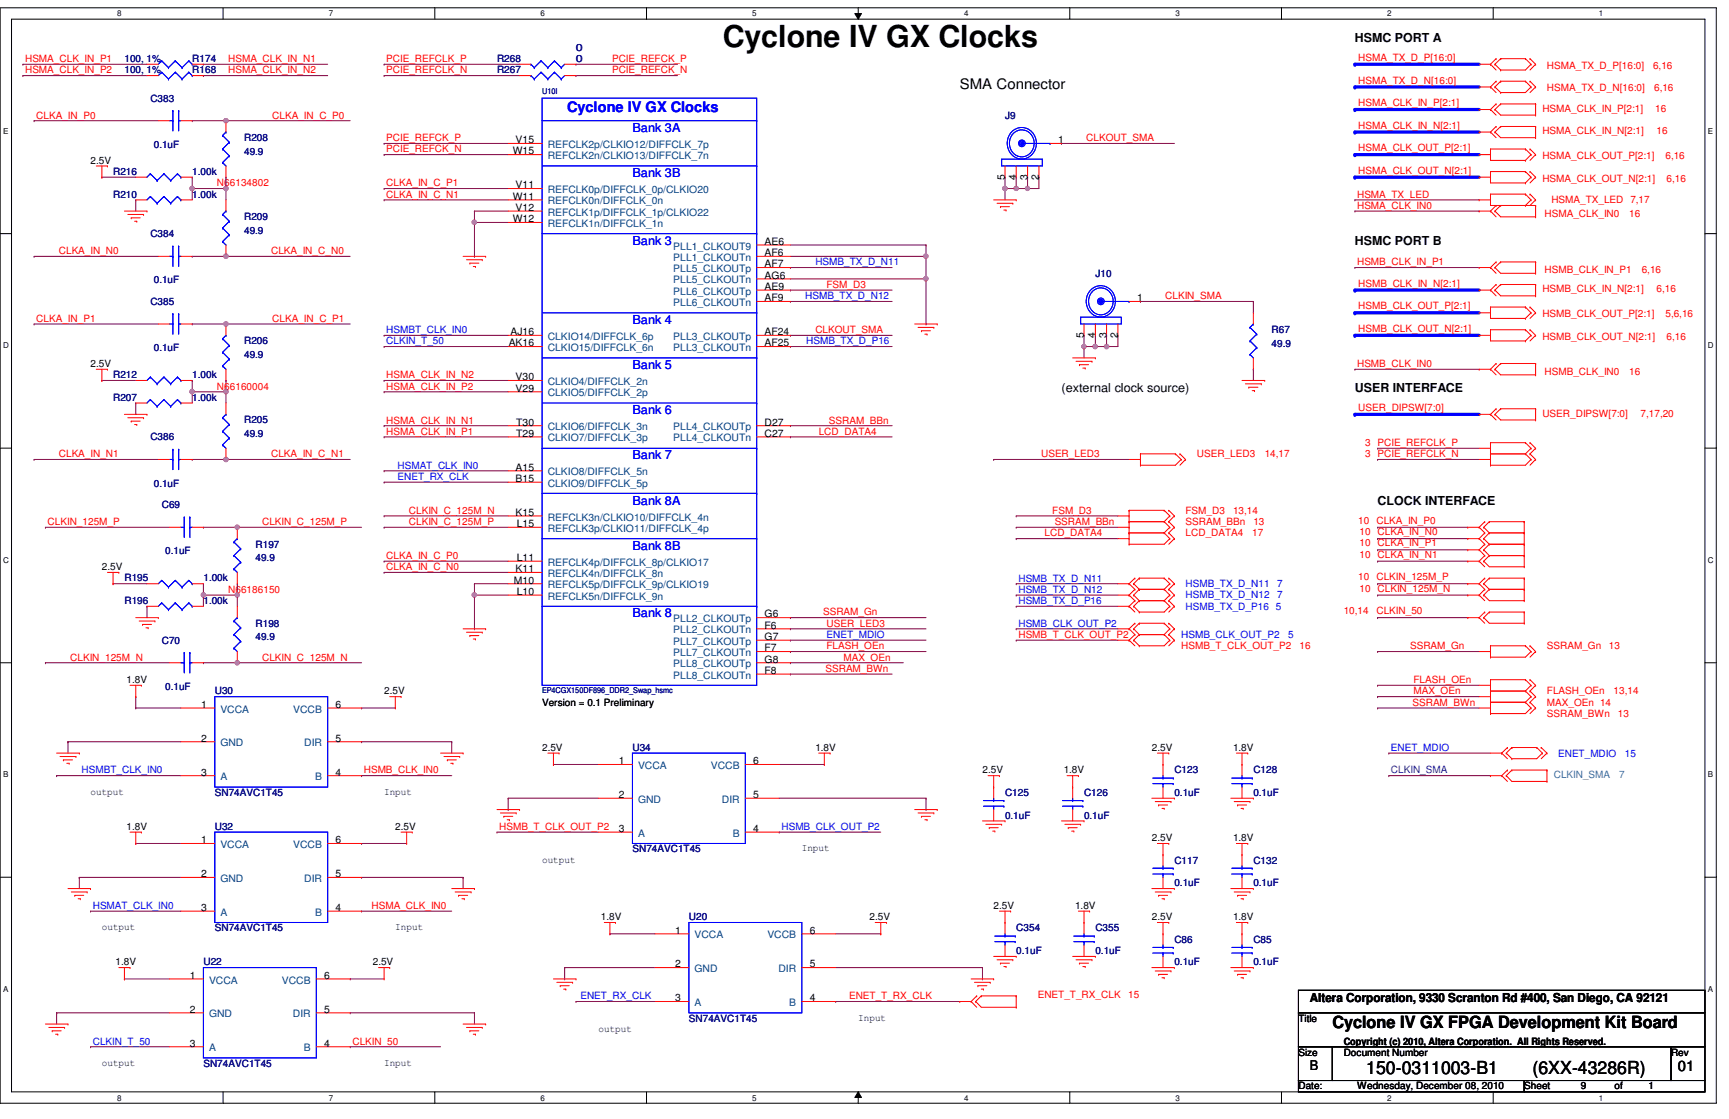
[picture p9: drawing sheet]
<svg xmlns="http://www.w3.org/2000/svg" width="432mm" height="279mm" viewBox="0 0 432 279" stroke-linecap="round" stroke-linejoin="round" font-family="sans-serif">
<defs><g id="words">
<text font-size="7.6" x="180.5" y="11.8">Cyclone IV GX Clocks</text>
<g font-size="4.5">
<text x="341.2" y="268.2">150-0311003-B1</text>
<text x="382.7" y="268.2">(6XX-43286R)</text>
</g>
<text font-size="4.2" x="332.7" y="256.8">Cyclone IV GX FPGA Development Kit Board</text>
<g font-size="3.6">
<text x="239.7" y="22.1">SMA Connector</text>
<text x="419" y="267.4">01</text>
</g>
<text font-size="3.6" fill="#00f" x="141.6" y="27.9">Cyclone IV GX Clocks</text>
<text font-size="3.3" x="327.1" y="267.2">B</text>
<g font-size="3.1">
<text x="338.4" y="10.5">HSMC PORT A</text>
<text x="338.4" y="61.2">HSMC PORT B</text>
<text x="265.1" y="97.8">(external clock source)</text>
<text x="338.4" y="97.9">USER INTERFACE</text>
<text x="344" y="126.1">CLOCK INTERFACE</text>
<text x="327.1" y="250.1">Altera Corporation, 9330 Scranton Rd #400, San Diego, CA 92121</text>
</g>
<g font-size="3.1" fill="#00f">
<text x="157.9" y="32.9">Bank 3A</text>
<text x="157.9" y="44.2">Bank 3B</text>
<text x="157.9" y="61.1">Bank 3</text>
<text x="157.9" y="80.9">Bank 4</text>
<text x="157.9" y="92.2">Bank 5</text>
<text x="157.9" y="103.4">Bank 6</text>
<text x="157.9" y="114.7">Bank 7</text>
<text x="157.9" y="126">Bank 8A</text>
<text x="157.9" y="137.3">Bank 8B</text>
<text x="157.9" y="154.2">Bank 8</text>
</g>
<g font-size="2.5" fill="#f00">
<text x="6.3" y="15.5">HSMA_CLK_IN_P1</text>
<text x="57" y="15.5">HSMA_CLK_IN_N1</text>
<text x="96.5" y="15.5">PCIE_REFCLK_P</text>
<text x="152.9" y="15.5">PCIE_REFCK_P</text>
<text x="339.2" y="15.2">HSMA_TX_D_P[16:0]</text>
<text x="386.3" y="17.2">HSMA_TX_D_P[16:0]</text>
<text x="412.8" y="17.2">6,16</text>
<text x="6.3" y="18.3">HSMA_CLK_IN_P2</text>
<text x="57" y="18.3">HSMA_CLK_IN_N2</text>
<text x="96.5" y="18.3">PCIE_REFCLK_N</text>
<text x="152.9" y="18.3">PCIE_REFCK_N</text>
<text x="339.2" y="20.9">HSMA_TX_D_N[16:0]</text>
<text x="386.3" y="22.8">HSMA_TX_D_N[16:0]</text>
<text x="413.1" y="22.8">6,16</text>
<text x="9.1" y="29.6">CLKA_IN_P0</text>
<text x="68" y="29.6">CLKA_IN_C_P0</text>
<text x="339.2" y="26.5">HSMA_CLK_IN_P[2:1]</text>
<text x="385.2" y="27.9">HSMA_CLK_IN_P[2:1]</text>
<text x="413.4" y="27.9">16</text>
<text x="96.5" y="35.3">PCIE_REFCK_P</text>
<text x="271.3" y="35.3">CLKOUT_SMA</text>
<text x="339.2" y="32.1">HSMA_CLK_IN_N[2:1]</text>
<text x="385.2" y="33.5">HSMA_CLK_IN_N[2:1]</text>
<text x="413.7" y="33.5">16</text>
<text x="96.5" y="38.1">PCIE_REFCK_N</text>
<text x="339.2" y="37.8">HSMA_CLK_OUT_P[2:1]</text>
<text x="385.2" y="39.8">HSMA_CLK_OUT_P[2:1]</text>
<text x="415.9" y="39.8">6,16</text>
<text x="54.2" y="46.5">N66134802</text>
<text x="96.5" y="46.5">CLKA_IN_C_P1</text>
<text x="339.2" y="43.4">HSMA_CLK_OUT_N[2:1]</text>
<text x="385.2" y="45.4">HSMA_CLK_OUT_N[2:1]</text>
<text x="416.2" y="45.4">6,16</text>
<text x="96.5" y="49.4">CLKA_IN_C_N1</text>
<text x="338.9" y="49.4">HSMA_TX_LED</text>
<text x="338.9" y="52.2">HSMA_CLK_IN0</text>
<text x="387.4" y="50.7">HSMA_TX_LED 7,17</text>
<text x="385.7" y="54.1">HSMA_CLK_IN0</text>
<text x="406.9" y="54.1">16</text>
<text x="14.7" y="63.5">CLKA_IN_N0</text>
<text x="67.7" y="63.5">CLKA_IN_C_N0</text>
<text x="206.4" y="71.9">FSM_D3</text>
<text x="338.9" y="66.3">HSMB_CLK_IN_P1</text>
<text x="339.2" y="71.6">HSMB_CLK_IN_N[2:1]</text>
<text x="385.7" y="68.2">HSMB_CLK_IN_P1</text>
<text x="410" y="68.2">6,16</text>
<text x="291" y="74.7">CLKIN_SMA</text>
<text x="339.2" y="77.3">HSMB_CLK_OUT_P[2:1]</text>
<text x="385.2" y="73">HSMB_CLK_IN_N[2:1]</text>
<text x="413.7" y="73">6,16</text>
<text x="9.1" y="80.3">CLKA_IN_P1</text>
<text x="68" y="80.3">CLKA_IN_C_P1</text>
<text x="203.6" y="83.2">CLKOUT_SMA</text>
<text x="339.2" y="82.9">HSMB_CLK_OUT_N[2:1]</text>
<text x="385.2" y="79.2">HSMB_CLK_OUT_P[2:1]</text>
<text x="415.9" y="79.2">5,6,16</text>
<text x="385.2" y="84.8">HSMB_CLK_OUT_N[2:1]</text>
<text x="416.2" y="84.8">6,16</text>
<text x="96.5" y="94.4">HSMA_CLK_IN_N2</text>
<text x="338.9" y="91.7">HSMB_CLK_IN0</text>
<text x="385.7" y="93.6">HSMB_CLK_IN0</text>
<text x="406.9" y="93.6">16</text>
<text x="54.2" y="97.3">N66160004</text>
<text x="96.5" y="97.3">HSMA_CLK_IN_P2</text>
<text x="96.5" y="105.7">HSMA_CLK_IN_N1</text>
<text x="207" y="105.7">SSRAM_BBn</text>
<text x="339.2" y="102.6">USER_DIPSW[7:0]</text>
<text x="385.2" y="104">USER_DIPSW[7:0]</text>
<text x="409.7" y="104">7,17,20</text>
<text x="96.5" y="108.5">HSMA_CLK_IN_P1</text>
<text x="204.5" y="108.5">LCD_DATA4</text>
<text x="340.9" y="111.3">3 PCIE_REFCLK_P</text>
<text x="14.7" y="114.2">CLKA_IN_N1</text>
<text x="67.7" y="114.2">CLKA_IN_C_N1</text>
<text x="260" y="114.2">USER_LED3</text>
<text x="298.9" y="114.2">USER_LED3</text>
<text x="315.8" y="114.2">14,17</text>
<text x="340.9" y="114.2">3 PCIE_REFCLK_N</text>
<text x="11.9" y="131.1">CLKIN_125M_P</text>
<text x="65.4" y="131.1">CLKIN_C_125M_P</text>
<text x="102.1" y="128.3">CLKIN_C_125M_N</text>
<text x="102.1" y="131.1">CLKIN_C_125M_P</text>
<text x="262.8" y="128.3">FSM_D3</text>
<text x="263.4" y="131.1">SSRAM_BBn</text>
<text x="296.1" y="128.3">FSM_D3</text>
<text x="296.1" y="131.1">SSRAM_BBn</text>
<text x="307.9" y="128.3">13,14</text>
<text x="313" y="131.1">13</text>
<text x="339.2" y="130.8">10 CLKA_IN_P0</text>
<text x="260.9" y="133.9">LCD_DATA4</text>
<text x="296.1" y="133.9">LCD_DATA4</text>
<text x="312.7" y="133.9">17</text>
<text x="339.5" y="133.6">10 CLKA_IN_N0</text>
<text x="339.5" y="136.4">10 CLKA_IN_P1</text>
<text x="96.5" y="139.6">CLKA_IN_C_P0</text>
<text x="96.5" y="142.4">CLKA_IN_C_N0</text>
<text x="339.5" y="139.3">10 CLKA_IN_N1</text>
<text x="57" y="148">N66186150</text>
<text x="339.2" y="144.9">10 CLKIN_125M_P</text>
<text x="339.5" y="147.7">10 CLKIN_125M_N</text>
<text x="205.6" y="153.7">SSRAM_Gn</text>
<text x="335.6" y="153.4">10,14</text>
<text x="343.7" y="153.4">CLKIN_50</text>
<text x="206.4" y="156.5">USER_LED3</text>
<text x="254.3" y="159.3">HSMB_T_CLK_OUT_P2</text>
<text x="17.5" y="164.9">CLKIN_125M_N</text>
<text x="65.4" y="164.9">CLKIN_C_125M_N</text>
<text x="206.2" y="167.8">SSRAM_BWn</text>
<text x="206.4" y="162.1">FLASH_OEn</text>
<text x="210.7" y="164.9">MAX_OEn</text>
<text x="295" y="162.1">HSMB_T_CLK_OUT_P2</text>
<text x="324.6" y="162.1">16</text>
<text x="352.2" y="162.1">SSRAM_Gn</text>
<text x="386.3" y="162.1">SSRAM_Gn</text>
<text x="401.8" y="162.1">13</text>
<text x="353" y="170.6">FLASH_OEn</text>
<text x="353" y="173.4">MAX_OEn</text>
<text x="386.3" y="173.4">FLASH_OEn</text>
<text x="403" y="173.4">13,14</text>
<text x="352.8" y="176.2">SSRAM_BWn</text>
<text x="386.3" y="176.2">MAX_OEn 14</text>
<text x="386.3" y="179">SSRAM_BWn</text>
<text x="404.1" y="179">13</text>
<text x="90.8" y="193.1">HSMB_CLK_IN0</text>
<text x="124.7" y="207.2">HSMB_T_CLK_OUT_P2</text>
<text x="92.8" y="226.9">HSMA_CLK_IN0</text>
<text x="212" y="249.5">ENET_T_RX_CLK</text>
<text x="259.2" y="249.2">ENET_T_RX_CLK</text>
<text x="281.7" y="249.2">15</text>
<text x="88" y="260.8">CLKIN_50</text>
</g>
<g font-size="2.5" fill="#000080">
<text x="31.1" y="15.5">100, 1%</text>
<text x="48" y="15.5">R174</text>
<text x="124.1" y="15.5">R268</text>
<text x="143.8" y="12.7">0</text>
<text x="143.8" y="15.5">0</text>
<text x="31.1" y="18.3">100, 1%</text>
<text x="48" y="18.3">R168</text>
<text x="124.1" y="18.3">R267</text>
<text x="37.5" y="25.4">C383</text>
<text x="251" y="29.6">J9</text>
<text x="61" y="35.2">R208</text>
<text x="38.4" y="36.9">0.1uF</text>
<text x="61" y="38.6">49.9</text>
<text x="28.2" y="43.7">R216</text>
<text x="48" y="43.7">1.00k</text>
<text x="28.2" y="49.3">R210</text>
<text x="48" y="49.3">1.00k</text>
<text x="37.5" y="59.2">C384</text>
<text x="61" y="54.9">R209</text>
<text x="61" y="58.3">49.9</text>
<text x="38.4" y="70.7">0.1uF</text>
<text x="273.6" y="69">J10</text>
<text x="37.5" y="76.1">C385</text>
<text x="317.5" y="83.1">R67</text>
<text x="38.4" y="87.7">0.1uF</text>
<text x="61" y="86">R206</text>
<text x="61" y="89.4">49.9</text>
<text x="317.5" y="86.5">49.9</text>
<text x="28.2" y="94.4">R212</text>
<text x="48" y="94.4">1.00k</text>
<text x="28.2" y="100.1">R207</text>
<text x="48" y="100.1">1.00k</text>
<text x="61" y="105.7">R205</text>
<text x="37.5" y="109.9">C386</text>
<text x="61" y="109.1">49.9</text>
<text x="38.4" y="121.5">0.1uF</text>
<text x="40.4" y="126.9">C69</text>
<text x="63.8" y="136.7">R197</text>
<text x="41.2" y="138.4">0.1uF</text>
<text x="63.8" y="140.1">49.9</text>
<text x="31.1" y="145.2">R195</text>
<text x="50.8" y="145.2">1.00k</text>
<text x="31.1" y="150.8">R196</text>
<text x="50.8" y="150.8">1.00k</text>
<text x="40.4" y="160.7">C70</text>
<text x="63.8" y="156.5">R198</text>
<text x="63.8" y="159.9">49.9</text>
<text x="41.2" y="172.3">0.1uF</text>
<text x="53.6" y="173.4">U30</text>
<text x="157.9" y="187.5">U34</text>
<text x="293.3" y="193.1">C123</text>
<text x="313" y="193.1">C128</text>
<text x="53.6" y="198.8">SN74AVC1T45</text>
<text x="251" y="198.8">C125</text>
<text x="270.7" y="198.8">C126</text>
<text x="293.3" y="198.8">0.1uF</text>
<text x="313" y="198.8">0.1uF</text>
<text x="53.6" y="207.2">U32</text>
<text x="251" y="204.4">0.1uF</text>
<text x="270.7" y="204.4">0.1uF</text>
<text x="157.9" y="212.9">SN74AVC1T45</text>
<text x="293.3" y="215.6">C117</text>
<text x="313" y="215.6">C132</text>
<text x="293.3" y="221.3">0.1uF</text>
<text x="313" y="221.3">0.1uF</text>
<text x="53.6" y="232.6">SN74AVC1T45</text>
<text x="172" y="229.7">U20</text>
<text x="253.8" y="232.6">C354</text>
<text x="273.6" y="232.6">C355</text>
<text x="253.8" y="238.2">0.1uF</text>
<text x="273.6" y="238.2">0.1uF</text>
<text x="293.3" y="235.4">C86</text>
<text x="313" y="235.4">C85</text>
<text x="50.8" y="241">U22</text>
<text x="293.3" y="241">0.1uF</text>
<text x="313" y="241">0.1uF</text>
<text x="172" y="255.1">SN74AVC1T45</text>
<text x="50.8" y="266.4">SN74AVC1T45</text>
</g>
<g font-size="2.5">
<text x="128.8" y="35.8">V15</text>
<text x="264.2" y="35.8">1</text>
<text x="22.6" y="40.9">2.5V</text>
<text x="128.1" y="38.6">W15</text>
<text x="128.8" y="47">V11</text>
<text x="251" y="44.9" transform="rotate(-90 251 44.9)">5</text>
<text x="253.7" y="44.9" transform="rotate(-90 253.7 44.9)">4</text>
<text x="256.6" y="44.9" transform="rotate(-90 256.6 44.9)">3</text>
<text x="259.4" y="44.9" transform="rotate(-90 259.4 44.9)">2</text>
<text x="128.1" y="49.9">W11</text>
<text x="128.8" y="52.7">V12</text>
<text x="128.1" y="55.5">W12</text>
<text x="191" y="64">AF6</text>
<text x="191" y="61.1">AE6</text>
<text x="191" y="69.6">AG6</text>
<text x="191" y="66.8">AF7</text>
<text x="191" y="75.2">AF9</text>
<text x="191" y="72.4">AE9</text>
<text x="284" y="75.2">1</text>
<text x="127.5" y="83.7">AJ16</text>
<text x="191" y="83.7">AF24</text>
<text x="127" y="86.5">AK16</text>
<text x="191" y="86.5">AF25</text>
<text x="270.7" y="84.3" transform="rotate(-90 270.7 84.3)">5</text>
<text x="273.5" y="84.3" transform="rotate(-90 273.5 84.3)">4</text>
<text x="276.3" y="84.3" transform="rotate(-90 276.3 84.3)">3</text>
<text x="279.1" y="84.3" transform="rotate(-90 279.1 84.3)">2</text>
<text x="22.6" y="91.6">2.5V</text>
<text x="128.8" y="95">V30</text>
<text x="128.8" y="97.8">V29</text>
<text x="128.9" y="106.3">T30</text>
<text x="191" y="106.3">D27</text>
<text x="128.9" y="109.1">T29</text>
<text x="191" y="109.1">C27</text>
<text x="128.8" y="117.5">A15</text>
<text x="128.8" y="120.4">B15</text>
<text x="128.8" y="128.8">K15</text>
<text x="129.1" y="131.6">L15</text>
<text x="25.4" y="142.4">2.5V</text>
<text x="128.8" y="142.9">K11</text>
<text x="129.1" y="140.1">L11</text>
<text x="128.4" y="145.7">M10</text>
<text x="129.1" y="148.5">L10</text>
<text x="191" y="154.2">G6</text>
<text x="191" y="157">F6</text>
<text x="191" y="159.8">G7</text>
<text x="191" y="162.6">F7</text>
<text x="191" y="165.4">G8</text>
<text x="31.6" y="170.6">1.8V</text>
<text x="95.9" y="173.4">2.5V</text>
<text x="191" y="168.3">F8</text>
<text x="50.2" y="176.7">1</text>
<text x="83.8" y="176.7">6</text>
<text x="135.4" y="176.2">Version = 0.1 Preliminary</text>
<text x="50.2" y="185.2">2</text>
<text x="83.8" y="185.2">5</text>
<text x="135.4" y="187.5">2.5V</text>
<text x="154.5" y="190.8">1</text>
<text x="188.1" y="190.8">6</text>
<text x="203.6" y="187.5">1.8V</text>
<text x="287.7" y="187.5">2.5V</text>
<text x="307.9" y="187.5">1.8V</text>
<text x="50.2" y="193.6">3</text>
<text x="83.8" y="193.6">4</text>
<text x="245.4" y="193.1">2.5V</text>
<text x="265.6" y="193.1">1.8V</text>
<text x="22.6" y="198.5">output</text>
<text x="95.9" y="198.5">Input</text>
<text x="154.5" y="199.3">2</text>
<text x="188.1" y="199.3">5</text>
<text x="31.6" y="207.2">1.8V</text>
<text x="98.7" y="207.2">2.5V</text>
<text x="154.5" y="207.7">3</text>
<text x="188.1" y="207.7">4</text>
<text x="50.2" y="210.6">1</text>
<text x="83.8" y="210.6">6</text>
<text x="135.4" y="215.4">output</text>
<text x="200.2" y="212.6">Input</text>
<text x="287.7" y="210">2.5V</text>
<text x="307.9" y="210">1.8V</text>
<text x="50.2" y="219">2</text>
<text x="83.8" y="219">5</text>
<text x="50.2" y="227.5">3</text>
<text x="83.8" y="227.5">4</text>
<text x="248.2" y="226.9">2.5V</text>
<text x="268.5" y="226.9">1.8V</text>
<text x="25.4" y="232.3">output</text>
<text x="98.7" y="232.3">Input</text>
<text x="150.1" y="229.7">1.8V</text>
<text x="168.6" y="233.1">1</text>
<text x="202.2" y="233.1">6</text>
<text x="217.2" y="229.7">2.5V</text>
<text x="287.7" y="229.7">2.5V</text>
<text x="307.9" y="229.7">1.8V</text>
<text x="28.8" y="241">1.8V</text>
<text x="47.4" y="244.4">1</text>
<text x="81" y="244.4">6</text>
<text x="93.1" y="241">2.5V</text>
<text x="168.6" y="241.6">2</text>
<text x="202.2" y="241.6">5</text>
<text x="168.6" y="250">3</text>
<text x="202.2" y="250">4</text>
<text x="47.4" y="252.9">2</text>
<text x="81" y="252.9">5</text>
<text x="149.5" y="257.7">output</text>
<text x="214.3" y="254.9">Input</text>
<text x="324.3" y="255.1">Title</text>
<text x="47.4" y="261.3">3</text>
<text x="81" y="261.3">4</text>
<text x="324.3" y="263.6">Size</text>
<text x="335.6" y="260.9">Copyright (c) 2010, Altera Corporation. All Rights Reserved.</text>
<text x="335.6" y="263.6">Document Number</text>
<text x="417.3" y="263.6">Rev</text>
<text x="25.4" y="266.1">output</text>
<text x="95.9" y="266.1">Input</text>
<text x="324.3" y="272">Date:</text>
<text x="339" y="272">Wednesday, December 08, 2010</text>
<text x="380.7" y="272">Sheet</text>
<text x="394.8" y="272">9</text>
<text x="403.2" y="272">of</text>
<text x="411.7" y="272">1</text>
</g>
<g font-size="2.5" fill="#004080">
<text x="136.8" y="37">REFCLK2p/CLKIO12/DIFFCLK_7p</text>
<text x="136.8" y="39.8">REFCLK2n/CLKIO13/DIFFCLK_7n</text>
<text x="136.8" y="53.8">REFCLK1p/DIFFCLK_1p/CLKIO22</text>
<text x="136.8" y="48.2">REFCLK0p/DIFFCLK_0p/CLKIO20</text>
<text x="136.8" y="51.1">REFCLK0n/DIFFCLK_0n</text>
<text x="136.8" y="56.7">REFCLK1n/DIFFCLK_1n</text>
<text x="168.1" y="65.2">PLL1_CLKOUTn</text>
<text x="168.1" y="62.3">PLL1_CLKOUT9</text>
<text x="168.1" y="70.8">PLL5_CLKOUTn</text>
<text x="168.1" y="67.9">PLL5_CLKOUTp</text>
<text x="168.1" y="76.4">PLL6_CLKOUTn</text>
<text x="168.1" y="73.6">PLL6_CLKOUTp</text>
<text x="136.8" y="84.9">CLKIO14/DIFFCLK_6p</text>
<text x="136.8" y="87.7">CLKIO15/DIFFCLK_6n</text>
<text x="168.1" y="87.7">PLL3_CLKOUTn</text>
<text x="168.1" y="84.9">PLL3_CLKOUTp</text>
<text x="136.8" y="96.1">CLKIO4/DIFFCLK_2n</text>
<text x="136.8" y="99">CLKIO5/DIFFCLK_2p</text>
<text x="136.8" y="107.4">CLKIO6/DIFFCLK_3n</text>
<text x="168.1" y="107.4">PLL4_CLKOUTp</text>
<text x="136.8" y="110.2">CLKIO7/DIFFCLK_3p</text>
<text x="168.1" y="110.2">PLL4_CLKOUTn</text>
<text x="136.8" y="118.7">CLKIO8/DIFFCLK_5n</text>
<text x="136.8" y="121.5">CLKIO9/DIFFCLK_5p</text>
<text x="136.8" y="130">REFCLK3n/CLKIO10/DIFFCLK_4n</text>
<text x="136.8" y="132.8">REFCLK3p/CLKIO11/DIFFCLK_4p</text>
<text x="136.8" y="141.3">REFCLK4p/DIFFCLK_8p/CLKIO17</text>
<text x="136.8" y="149.7">REFCLK5n/DIFFCLK_9n</text>
<text x="136.8" y="144.1">REFCLK4n/DIFFCLK_8n</text>
<text x="136.8" y="146.9">REFCLK5p/DIFFCLK_9p/CLKIO19</text>
<text x="168.1" y="155.4">PLL2_CLKOUTp</text>
<text x="168.1" y="158.2">PLL2_CLKOUTn</text>
<text x="168.1" y="161">PLL7_CLKOUTp</text>
<text x="168.1" y="163.8">PLL7_CLKOUTn</text>
<text x="168.1" y="166.6">PLL8_CLKOUTp</text>
<text x="168.1" y="169.5">PLL8_CLKOUTn</text>
<text x="55" y="177.9">VCCA</text>
<text x="73.2" y="177.9">VCCB</text>
<text x="55" y="186.4">GND</text>
<text x="76" y="186.4">DIR</text>
<text x="55" y="194.8">A</text>
<text x="78.7" y="194.8">B</text>
<text x="159.3" y="192">VCCA</text>
<text x="177.5" y="192">VCCB</text>
<text x="159.3" y="200.4">GND</text>
<text x="180.3" y="200.4">DIR</text>
<text x="159.3" y="208.9">A</text>
<text x="183" y="208.9">B</text>
<text x="55" y="211.8">VCCA</text>
<text x="73.2" y="211.8">VCCB</text>
<text x="55" y="220.2">GND</text>
<text x="76" y="220.2">DIR</text>
<text x="55" y="228.6">A</text>
<text x="78.7" y="228.6">B</text>
<text x="173.4" y="234.3">VCCA</text>
<text x="191.6" y="234.3">VCCB</text>
<text x="52.2" y="245.6">VCCA</text>
<text x="70.4" y="245.6">VCCB</text>
<text x="173.4" y="242.7">GND</text>
<text x="194.4" y="242.7">DIR</text>
<text x="173.4" y="251.2">A</text>
<text x="197.1" y="251.2">B</text>
<text x="52.2" y="254">GND</text>
<text x="73.2" y="254">DIR</text>
<text x="52.2" y="262.5">A</text>
<text x="75.9" y="262.5">B</text>
</g>
<g font-size="2.5" fill="#00f">
<text x="203.6" y="66.3">HSMB_TX_D_N11</text>
<text x="201.1" y="74.7">HSMB_TX_D_N12</text>
<text x="96.5" y="83.2">HSMBT_CLK_IN0</text>
<text x="96.5" y="86">CLKIN_T_50</text>
<text x="201.3" y="86">HSMB_TX_D_P16</text>
<text x="99.3" y="119.8">ENET_RX_CLK</text>
<text x="99.3" y="117">HSMAT_CLK_IN0</text>
<text x="254.3" y="148">HSMB_TX_D_N12</text>
<text x="254.3" y="145.2">HSMB_TX_D_N11</text>
<text x="296.1" y="146.6">HSMB_TX_D_N11</text>
<text x="296.1" y="149.4">HSMB_TX_D_N12</text>
<text x="318.9" y="146.6">7</text>
<text x="318.9" y="149.4">7</text>
<text x="254.3" y="150.8">HSMB_TX_D_P16</text>
<text x="296.1" y="152.2">HSMB_TX_D_P16 5</text>
<text x="206.4" y="159.3">ENET_MDIO</text>
<text x="254.3" y="156.5">HSMB_CLK_OUT_P2</text>
<text x="295" y="159.3">HSMB_CLK_OUT_P2</text>
<text x="321.7" y="159.3">5</text>
<text x="347.4" y="187.5">ENET_MDIO</text>
<text x="389.1" y="188.9">ENET_MDIO</text>
<text x="405.8" y="188.9">15</text>
<text x="20.4" y="193.1">HSMBT_CLK_IN0</text>
<text x="195.2" y="207.2">HSMB_CLK_OUT_P2</text>
<text x="23.2" y="226.9">HSMAT_CLK_IN0</text>
<text x="144.9" y="249.5">ENET_RX_CLK</text>
<text x="23.2" y="260.8">CLKIN_T_50</text>
</g>
<text font-size="2.5" fill="#400080" x="347.4" y="193.1">CLKIN_SMA</text>
<g font-size="2.5" fill="#408080">
<text x="388" y="194.2">CLKIN_SMA</text>
<text x="404.4" y="194.2">7</text>
</g>
<g font-size="2">
<text x="29.3" y="4.1">8</text>
<text x="82.1" y="4.1">7</text>
<text x="135" y="4.1">6</text>
<text x="187.9" y="4.1">5</text>
<text x="240.7" y="4.1">4</text>
<text x="293.6" y="4.1">3</text>
<text x="346.5" y="4.1">2</text>
<text x="399.3" y="4.1">1</text>
<text x=".8" y="33.4">E</text>
<text x="426.5" y="33.4">E</text>
<text x=".8" y="86.9">D</text>
<text x="426.5" y="86.9">D</text>
<text x=".8" y="140.5">C</text>
<text x="426.5" y="140.5">C</text>
<text x=".8" y="194.1">B</text>
<text x="426.5" y="194.1">B</text>
<text x=".8" y="247.6">A</text>
<text x="426.5" y="247.6">A</text>
<text x="29.3" y="274.8">8</text>
<text x="82.1" y="274.8">7</text>
<text x="135" y="274.8">6</text>
<text x="187.9" y="274.8">5</text>
<text x="240.7" y="274.8">4</text>
<text x="293.6" y="274.8">3</text>
<text x="346.5" y="274.8">2</text>
<text x="399.3" y="274.8">1</text>
</g>
<g font-size="2" fill="#000080">
<text x="135.4" y="23.5">U10I</text>
<text x="135.4" y="172.9">EP4CGX150DF896_DDR2_Swap_hsmc</text>
</g>
</g></defs>
<path d="M0 1.9h428.6v273.6h-428.6zM2.9 4.8h422.9v267.8h-422.9z" fill="none" stroke="#000" stroke-width=".25"/>
<g fill="#fff">
<path d="M29.3 2.3h1.1v2.2h-1.1z"/>
<path d="M29.3 273h1.1v2.2h-1.1z"/>
</g>
<path d="M55.7 1.9v2.9M55.7 272.6v2.9" fill="none" stroke="#000" stroke-width=".25"/>
<g fill="#fff">
<path d="M82.1 2.3h1.1v2.2h-1.1z"/>
<path d="M82.1 273h1.1v2.2h-1.1z"/>
</g>
<path d="M108.6 1.9v2.9M108.6 272.6v2.9" fill="none" stroke="#000" stroke-width=".25"/>
<g fill="#fff">
<path d="M135 2.3h1.1v2.2h-1.1z"/>
<path d="M135 273h1.1v2.2h-1.1z"/>
</g>
<path d="M161.5 1.9v2.9M161.5 272.6v2.9" fill="none" stroke="#000" stroke-width=".25"/>
<g fill="#fff">
<path d="M187.9 2.3h1.1v2.2h-1.1z"/>
<path d="M187.9 273h1.1v2.2h-1.1z"/>
</g>
<path d="M213.5 3.4h1.6l-.8 1.4zM214.3 1.9v2.9M214.3 272.6l.8 1.4h-1.6zM214.3 272.6v2.9" fill="none" stroke="#000" stroke-width=".25"/>
<path d="M213.5 3.4h1.6l-.8 1.4zM214.3 272.6l.8 1.4h-1.6z" fill="#000"/>
<g fill="#fff">
<path d="M240.7 2.3h1.2v2.2h-1.2z"/>
<path d="M240.7 273h1.2v2.2h-1.2z"/>
</g>
<path d="M267.2 1.9v2.9M267.2 272.6v2.9" fill="none" stroke="#000" stroke-width=".25"/>
<g fill="#fff">
<path d="M293.6 2.3h1.1v2.2h-1.1z"/>
<path d="M293.6 273h1.1v2.2h-1.1z"/>
</g>
<path d="M320 1.9v2.9M320 272.6v2.9" fill="none" stroke="#000" stroke-width=".25"/>
<g fill="#fff">
<path d="M346.5 2.3h1.1v2.2h-1.1z"/>
<path d="M346.5 273h1.1v2.2h-1.1z"/>
</g>
<path d="M372.9 1.9v2.9M372.9 272.6v2.9" fill="none" stroke="#000" stroke-width=".25"/>
<g fill="#fff">
<path d="M399.3 2.3h1.1v2.2h-1.1z"/>
<path d="M399.3 273h1.1v2.2h-1.1z"/>
<path d="M.8 31.5h1.3v2.3h-1.3z"/>
<path d="M426.5 31.5h1.3v2.3h-1.3z"/>
<path d="M.8 85.1h1.4v2.2h-1.4z"/>
<path d="M426.5 85.1h1.4v2.2h-1.4z"/>
</g>
<path d="M0 58.3h2.9M425.8 58.3h2.8" fill="none" stroke="#000" stroke-width=".25"/>
<g fill="#fff">
<path d="M.8 138.6h1.4v2.3h-1.4z"/>
<path d="M426.5 138.6h1.4v2.3h-1.4z"/>
</g>
<path d="M0 111.9h2.9M425.8 111.9h2.8" fill="none" stroke="#000" stroke-width=".25"/>
<g fill="#fff">
<path d="M.8 192.2h1.3v2.3h-1.3z"/>
<path d="M426.5 192.2h1.3v2.3h-1.3z"/>
</g>
<path d="M0 165.5h2.9M425.8 165.5h2.8" fill="none" stroke="#000" stroke-width=".25"/>
<g fill="#fff">
<path d="M.8 245.8h1.3v2.2h-1.3z"/>
<path d="M426.5 245.8h1.3v2.2h-1.3z"/>
</g>
<path d="M0 219h2.9M425.8 219h2.8" fill="none" stroke="#000" stroke-width=".25"/>
<path d="M338.4 27.3h31" fill="none" stroke="#00f" stroke-width=".8"/>
<circle cx="338.4" cy="27.3" r=".4" fill="#00f"/>
<path d="M338.4 33h31" fill="none" stroke="#00f" stroke-width=".8"/>
<circle cx="338.4" cy="33" r=".4" fill="#00f"/>
<path d="M338.4 72.4h31" fill="none" stroke="#00f" stroke-width=".8"/>
<circle cx="338.4" cy="72.4" r=".4" fill="#00f"/>
<path d="M338.4 103.5h31" fill="none" stroke="#00f" stroke-width=".8"/>
<circle cx="338.4" cy="103.5" r=".4" fill="#00f"/>
<path d="M338.4 44.2h31" fill="none" stroke="#00f" stroke-width=".8"/>
<circle cx="338.4" cy="44.2" r=".4" fill="#00f"/>
<path d="M338.4 38.6h31" fill="none" stroke="#00f" stroke-width=".8"/>
<circle cx="338.4" cy="38.6" r=".4" fill="#00f"/>
<path d="M338.4 49.9h.1M338.4 49.9h31" fill="none" stroke="#800040" stroke-width=".25"/>
<path d="M338.4 21.7h31" fill="none" stroke="#00f" stroke-width=".8"/>
<circle cx="338.4" cy="21.7" r=".4" fill="#00f"/>
<path d="M338.4 16h31" fill="none" stroke="#00f" stroke-width=".8"/>
<circle cx="338.4" cy="16" r=".4" fill="#00f"/>
<path d="M338.4 83.7h31" fill="none" stroke="#00f" stroke-width=".8"/>
<circle cx="338.4" cy="83.7" r=".4" fill="#00f"/>
<path d="M338.4 78.1h31" fill="none" stroke="#00f" stroke-width=".8"/>
<circle cx="338.4" cy="78.1" r=".4" fill="#00f"/>
<path d="M5.7 16h.1M5.7 16h31M50.8 16h.1M50.8 16h31M338.4 52.7h.1M338.4 52.7h31M270.7 86.5h.1M270.7 86.5h2.9M276.4 86.5h.1M276.4 86.5h2.8M338.4 92.2h.1M338.4 92.2h31" fill="none" stroke="#800040" stroke-width=".25"/>
<circle cx="276.3" cy="86.5" r=".56" fill="#f0f"/>
<circle cx="276.3" cy="86.5" r=".56" fill="none" stroke="#f0f" stroke-width=".25"/>
<path d="M313 75.3h.1M313 75.3v2.8M270.7 83.7h.1M270.7 83.7v2.8M313 92.2h.1M313 92.2v2.8" fill="none" stroke="#800040" stroke-width=".25"/>
<circle cx="270.7" cy="86.5" r=".55" fill="#f0f"/>
<circle cx="270.7" cy="86.5" r=".55" fill="none" stroke="#f0f" stroke-width=".25"/>
<path d="M273.6 83.7h.1M273.6 86.5h.1M273.6 83.7v2.8M276.4 83.7h.1M276.4 83.7v2.8h-2.8M279.2 83.7h.1M279.2 83.7v2.8" fill="none" stroke="#800040" stroke-width=".25"/>
<circle cx="273.5" cy="86.5" r=".56" fill="#f0f"/>
<circle cx="273.5" cy="86.5" r=".56" fill="none" stroke="#f0f" stroke-width=".25"/>
<path d="M265.1 35.8h.1M265.1 35.8h28.2M253.8 47.1h.1M253.8 47.1h2.8M270.7 86.5h.1M270.7 86.5v2.9" fill="none" stroke="#800040" stroke-width=".25"/>
<circle cx="253.8" cy="47" r=".55" fill="#f0f"/>
<circle cx="253.8" cy="47" r=".55" fill="none" stroke="#f0f" stroke-width=".25"/>
<path d="M256.6 47.1h.1M256.6 47.1h2.9" fill="none" stroke="#800040" stroke-width=".25"/>
<circle cx="256.6" cy="47" r=".54" fill="#f0f"/>
<circle cx="256.6" cy="47" r=".54" fill="none" stroke="#f0f" stroke-width=".25"/>
<path d="M251 47.1h.1M251 47.1h2.8" fill="none" stroke="#800040" stroke-width=".25"/>
<circle cx="251" cy="47" r=".55" fill="#f0f"/>
<circle cx="251" cy="47" r=".55" fill="none" stroke="#f0f" stroke-width=".25"/>
<path d="M251 44.2h.1M251 44.2v2.9" fill="none" stroke="#800040" stroke-width=".25"/>
<circle cx="251" cy="47" r=".55" fill="#f0f"/>
<circle cx="251" cy="47" r=".55" fill="none" stroke="#f0f" stroke-width=".25"/>
<g fill="none" stroke="#800040" stroke-width=".25">
<path d="M5.7 18.9h.1M5.7 18.9h31M50.8 18.9h.1M50.8 18.9h31M95.9 16h.1M95.9 18.9h.1M95.9 16h33.9M95.9 18.9h33.9M143.8 16h.1M143.8 18.9h.1M143.8 16h25.4M143.8 18.9h25.4"/>
<path d="M56.4 30.1h.1M56.4 30.1h31.1M95.9 38.6h.1M95.9 35.8h.1M95.9 38.6h31M95.9 35.8h31M56.4 47.1h.1M56.4 47.1v2.8M251 47.1h.1M251 47.1v2.8M253.8 44.2h.1M253.8 44.2v2.9"/>
<path d="M256.6 44.2h.1M256.6 44.2v2.9M259.5 44.2h.1M259.5 44.2v2.9M197.4 72.4h.1M197.4 75.3h.1M197.4 66.8h.1M197.4 75.3h25.4M197.4 66.8h25.4M197.4 72.4h25.4M284.8 75.3h.1M284.8 75.3h28.2"/>
<path d="M338.4 66.8h.1M338.4 66.8h31M95.9 86.5h.1M95.9 95h.1M95.9 97.8h.1M95.9 83.7h.1M95.9 86.5h31M95.9 95h31M95.9 97.8h31M95.9 83.7h31M197.4 86.5h.1M197.4 83.7h.1"/>
<path d="M197.4 86.5h25.4M197.4 83.7h25.4M95.9 106.3h.1M95.9 109.1h.1M95.9 117.6h.1M95.9 106.3h31M95.9 109.1h31M95.9 117.6h31M197.4 106.3h.1M197.4 109.1h.1M197.4 106.3h25.4M197.4 109.1h25.4"/>
<path d="M248.2 114.7h.1M248.2 114.7h33.8M344 111.9h.1M344 114.7h.1M344 111.9h25.4M344 114.7h25.4M95.9 120.4h.1M95.9 120.4h31M253.8 128.8h.1M253.8 131.7h.1M253.8 134.5h.1M253.8 131.7h25.4"/>
<path d="M253.8 134.5h25.4M253.8 128.8h25.4M344 131.7h.1M344 134.5h.1M344 137.3h.1M344 131.7h22.6M344 134.5h22.6M344 137.3h22.6M95.9 140.1h.1M95.9 142.9h.1M95.9 140.1h31M95.9 142.9h31"/>
<path d="M197.4 154.2h.1M197.4 157h.1M197.4 159.9h.1M197.4 154.2h33.9M197.4 157h33.9M197.4 159.9h33.9M253.8 148.6h.1M253.8 151.4h.1M253.8 145.8h.1M253.8 157h.1M253.8 159.9h.1M253.8 145.8h25.4"/>
<path d="M253.8 148.6h25.4M253.8 151.4h25.4M253.8 157h25.4M253.8 159.9h25.4M344 154.2h.1M344 140.1h.1M344 145.8h.1M344 148.6h.1M344 154.2h22.6M344 140.1h22.6M344 145.8h22.6M344 148.6h22.6"/>
<path d="M33.9 173.9h.1M33.9 176.8h.1M33.9 176.8h11.3M33.9 173.9v2.9M90.3 176.8h.1M90.3 176.8h8.4M197.4 162.7h.1M197.4 168.3h.1M197.4 165.5h.1M197.4 162.7h33.9M197.4 168.3h25.4M197.4 165.5h28.2"/>
<path d="M344 171.1h.1M344 162.7h.1M344 176.8h.1M344 173.9h.1M344 171.1h25.4M344 162.7h25.4M344 176.8h25.4M344 173.9h25.4M14.1 193.7h.1M14.1 193.7h31.1M17 185.2h.1M17 185.2v2.8"/>
<path d="M17 185.2h28.2M90.3 193.7h.1M90.3 185.2h.1M90.3 185.2h22.5M90.3 193.7h22.5M112.8 185.2h.1M112.8 185.2v2.8M126.9 199.3h.1M126.9 199.3h22.6M126.9 199.3v2.8M138.2 190.9h.1M138.2 190.9h11.3"/>
<path d="M194.6 199.3h36.7M194.6 190.9h11.3M205.9 190.9h.1M231.3 199.3h.1M231.3 199.3v2.8M346.8 188h.1M346.8 193.7h.1M346.8 193.7h25.4M346.8 188h25.4M19.8 219.1h.1M19.8 219.1v2.8M19.8 219.1h25.4"/>
<path d="M33.9 210.6h.1M33.9 210.6h11.3M90.3 219.1h.1M90.3 210.6h.1M90.3 219.1h25.4M90.3 210.6h11.3M115.7 219.1h.1M115.7 219.1v2.8M124.1 207.8h.1M124.1 207.8h25.4M126.9 202.1h.1M194.6 207.8h.1"/>
<path d="M194.6 207.8h25.4M231.3 202.1h.1M22.6 227.5h.1M22.6 227.5h22.6M90.3 227.5h.1M90.3 227.5h22.5M152.3 233.2h.1M152.3 233.2h11.3M208.7 233.2h11.3M220 233.2h.1M14.1 252.9h.1M14.1 252.9h28.2"/>
<path d="M14.1 252.9v2.8M31.1 244.4h.1M31.1 244.4h11.2M87.5 252.9h.1M87.5 244.4h.1M87.5 252.9h31M87.5 244.4h8.4M118.5 252.9h.1M118.5 252.9v2.8M141 241.6h.1M141 244.4h.1M141 241.6h22.6"/>
<path d="M141 241.6v2.8M143.8 250.1h.1M143.8 250.1h19.8M208.7 250.1h.1M208.7 250.1h31M208.7 241.6h36.7M245.4 244.4h.1M245.4 241.6h.1M245.4 241.6v2.8M22.6 261.4h.1M22.6 261.4h19.7M87.5 261.4h.1"/>
<path d="M87.5 261.4h22.5"/>
</g>
<circle cx="56.4" cy="30.1" r=".56" fill="#f0f"/>
<circle cx="56.4" cy="30.1" r=".56" fill="none" stroke="#f0f" stroke-width=".25"/>
<path d="M56.4 64h.1M56.4 64h31.1" fill="none" stroke="#800040" stroke-width=".25"/>
<circle cx="56.4" cy="64" r=".56" fill="#f0f"/>
<circle cx="56.4" cy="64" r=".56" fill="none" stroke="#f0f" stroke-width=".25"/>
<g fill="none" stroke="#800040" stroke-width=".25">
<path d="M8.5 30.1h.1M8.5 30.1h31M48 30.1h.1M48 30.1h8.4M25.4 44.2h.1M25.4 44.2h8.5M33.9 49.9h.1M33.9 49.9v2.8M48 44.2h.1M48 47.1h.1M48 44.2v2.9M48 47.1h8.4"/>
<path d="M8.5 64h.1M8.5 64h31M48 64h.1M48 64h8.4"/>
</g>
<circle cx="56.4" cy="47" r=".55" fill="#f0f"/>
<circle cx="56.4" cy="47" r=".55" fill="none" stroke="#f0f" stroke-width=".25"/>
<circle cx="48" cy="47" r=".55" fill="#f0f"/>
<circle cx="48" cy="47" r=".55" fill="none" stroke="#f0f" stroke-width=".25"/>
<g fill="none" stroke="#800040" stroke-width=".25">
<path d="M48 47.1h.1M48 47.1v2.8M56.4 44.2h.1M56.4 44.2v2.9M8.5 80.9h.1M8.5 80.9h31M25.4 95h.1M25.4 95h8.5M48 95h.1M48 80.9h.1M48 97.8h.1M48 95v5.6"/>
<path d="M48 80.9h8.4M56.4 95h.1M56.4 95v2.8h-8.4M33.9 100.6h.1M33.9 100.6v2.9M48 114.7h.1M48 114.7h8.4"/>
</g>
<circle cx="56.4" cy="97.8" r=".56" fill="#f0f"/>
<circle cx="56.4" cy="97.8" r=".56" fill="none" stroke="#f0f" stroke-width=".25"/>
<circle cx="48" cy="97.8" r=".56" fill="#f0f"/>
<circle cx="48" cy="97.8" r=".56" fill="none" stroke="#f0f" stroke-width=".25"/>
<path d="M56.4 97.8h.1M56.4 80.9h.1M56.4 97.8v2.8M56.4 80.9h31.1M8.5 114.7h.1M8.5 114.7h31" fill="none" stroke="#800040" stroke-width=".25"/>
<circle cx="56.4" cy="80.9" r=".56" fill="#f0f"/>
<circle cx="56.4" cy="80.9" r=".56" fill="none" stroke="#f0f" stroke-width=".25"/>
<path d="M56.4 114.7h.1M56.4 114.7h31.1" fill="none" stroke="#800040" stroke-width=".25"/>
<circle cx="56.4" cy="114.7" r=".56" fill="#f0f"/>
<circle cx="56.4" cy="114.7" r=".56" fill="none" stroke="#f0f" stroke-width=".25"/>
<path d="M95.9 47.1h.1M95.9 49.9h.1M95.9 47.1h31M95.9 49.9h31M50.8 165.5h.1M50.8 165.5h8.5" fill="none" stroke="#800040" stroke-width=".25"/>
<circle cx="59.2" cy="165.5" r=".55" fill="#f0f"/>
<circle cx="59.2" cy="165.5" r=".55" fill="none" stroke="#f0f" stroke-width=".25"/>
<path d="M36.7 151.4h.1M36.7 151.4v2.8M50.8 148.6h.1M50.8 148.6h8.5" fill="none" stroke="#800040" stroke-width=".25"/>
<circle cx="59.2" cy="148.5" r=".55" fill="#f0f"/>
<circle cx="59.2" cy="148.5" r=".55" fill="none" stroke="#f0f" stroke-width=".25"/>
<circle cx="50.8" cy="148.5" r=".56" fill="#f0f"/>
<circle cx="50.8" cy="148.5" r=".56" fill="none" stroke="#f0f" stroke-width=".25"/>
<path d="M50.8 131.7h.1M50.8 131.7h8.5M50.8 148.6h.1M50.8 148.6v2.8M59.3 145.8h.1M59.3 145.8v2.8" fill="none" stroke="#800040" stroke-width=".25"/>
<circle cx="59.2" cy="131.6" r=".54" fill="#f0f"/>
<circle cx="59.2" cy="131.6" r=".54" fill="none" stroke="#f0f" stroke-width=".25"/>
<g fill="none" stroke="#800040" stroke-width=".25">
<path d="M11.3 131.7h.1M11.3 131.7h31M59.3 131.7h.1M59.3 131.7h31M95.9 128.8h.1M95.9 131.7h.1M95.9 131.7h31M95.9 128.8h31M28.2 145.8h.1M28.2 145.8h8.5M50.8 145.8h.1M50.8 145.8v2.8"/>
<path d="M59.3 148.6h.1M59.3 148.6v2.8M118.5 145.8h.1M118.5 148.6h.1M118.5 145.8h8.4M118.5 145.8v2.8M118.5 148.6h8.4M11.3 165.5h.1M11.3 165.5h31M59.3 165.5h.1M59.3 165.5h31"/>
</g>
<circle cx="118.4" cy="148.5" r=".56" fill="#f0f"/>
<circle cx="118.4" cy="148.5" r=".56" fill="none" stroke="#f0f" stroke-width=".25"/>
<path d="M118.5 52.7h.1M118.5 55.5h.1M118.5 52.7v2.8M118.5 52.7h8.4M118.5 55.5h8.4M118.5 157h.1M118.5 148.6v8.4" fill="none" stroke="#800040" stroke-width=".25"/>
<circle cx="118.4" cy="55.5" r=".56" fill="#f0f"/>
<circle cx="118.4" cy="55.5" r=".56" fill="none" stroke="#f0f" stroke-width=".25"/>
<path d="M118.5 55.5v8.5M118.5 64h.1M197.4 61.2h33.9M197.4 64h33.9M231.3 61.2h.1M231.3 64h.1M231.3 61.2v2.8" fill="none" stroke="#800040" stroke-width=".25"/>
<circle cx="231.2" cy="64" r=".56" fill="#f0f"/>
<circle cx="231.2" cy="64" r=".56" fill="none" stroke="#f0f" stroke-width=".25"/>
<path d="M197.4 69.6h33.9M231.3 69.6h.1M231.3 64v5.6" fill="none" stroke="#800040" stroke-width=".25"/>
<circle cx="231.2" cy="69.6" r=".56" fill="#f0f"/>
<circle cx="231.2" cy="69.6" r=".56" fill="none" stroke="#f0f" stroke-width=".25"/>
<path d="M231.3 69.6v11.3M231.3 80.9h.1" fill="none" stroke="#800040" stroke-width=".25"/>
<g fill="none" stroke="#f00" stroke-width=".25">
<path d="M36.7 16h2.8M36.7 18.9h2.8M48 16h2.8M48 18.9h2.8M129.8 16h2.8M129.8 18.9h2.8M141 16h2.8M141 18.9h2.8M369.4 16h2.8M372.2 16h.1M372.2 16l1.4 1.5M373.3 16h.1"/>
<path d="M373.3 16l1.5 1.5M373.6 14.6h.1M373.6 14.6l-1.4 1.4M374.8 14.6h.1M374.8 17.5h.1M374.8 14.6h6.2M374.8 14.6l-1.5 1.4M381 14.6h.1M381 14.6l1.4 1.4M382.1 14.6h.1M382.1 14.6l1.4 1.4M382.4 16h.1"/>
<path d="M382.4 16l-1.4 1.5h-6.2M383.5 16h.1M383.5 16l-1.4 1.5M39.5 30.1h2.8M45.2 30.1h2.8M56.4 30.1v2.9M126.9 38.6h8.5M126.9 35.8h8.5M262.3 35.8h2.8M369.4 27.3h.1M369.4 33h.1M369.4 38.6h.1"/>
<path d="M369.4 27.3h2.8M369.4 33h2.8M369.4 38.6h2.8M369.4 21.7h2.8M372.2 27.3h.1M372.2 33h.1M372.2 37.2h.1M372.2 21.7h.1M372.2 27.3l1.4 1.4M372.2 33l1.4 1.4M372.2 37.2v2.8h8.8M372.2 37.2h8.8"/>
<path d="M372.2 21.7l1.4 1.4M373.3 27.3h.1M373.3 33h.1M373.3 21.7h.1M373.3 27.3l1.5 1.4h8.7M373.3 33l1.5 1.4h8.7M373.3 21.7l1.5 1.4M373.6 26h.1M373.6 31.6h.1M373.6 20.3h.1M373.6 26l-1.4 1.3M373.6 31.6l-1.4 1.4"/>
<path d="M373.6 20.3l-1.4 1.4M374.8 26h.1M374.8 31.6h.1M374.8 20.3h.1M374.8 23.1h.1M374.8 26h8.7M374.8 26l-1.5 1.3M374.8 31.6h8.7M374.8 31.6l-1.5 1.4M374.8 20.3h6.2M374.8 20.3l-1.5 1.4M381 37.2h.1"/>
<path d="M381 20.3h.1M381 37.2l1.4 1.4M381 20.3l1.4 1.4M382.1 37.2h.1M382.1 20.3h.1M382.1 37.2l1.4 1.4M382.1 20.3l1.4 1.4M382.4 38.6h.1M382.4 21.7h.1M382.4 38.6l-1.4 1.4M382.4 21.7l-1.4 1.4h-6.2M383.5 26h.1"/>
<path d="M383.5 28.7h.1M383.5 31.6h.1M383.5 34.4h.1M383.5 38.6h.1M383.5 21.7h.1M383.5 26v2.7M383.5 31.6v2.8M383.5 21.7l-1.4 1.4M383.5 38.6l-1.4 1.4M24 41.4h2.8M25.4 44.2h.1M25.4 41.4v2.8"/>
<path d="M26.8 41.4h.1M31.1 52.7h5.6M31.9 53.6h4M32.8 54.4h.1M32.8 54.4h2.2M33.6 55.2h.6M33.9 49.9h2.8M33.9 44.2h2.8M34.2 55.2h.1M35.9 53.6h.1M36.7 52.7h.1M45.2 49.9h2.8"/>
<path d="M45.2 44.2h2.8M56.4 41.4v2.8M56.4 49.9v2.8M126.9 49.9h8.5M126.9 52.7h8.5M126.9 55.5h8.5M126.9 47.1h8.5M248.2 49.9h5.6M249 50.8h3.9M249.9 51.6h.1M249.9 51.6h2.2M250.7 52.5h.5"/>
<path d="M251 41.4v2.8M251.2 52.5h.1M252.9 50.8h.1M253.8 49.9h.1M253.8 41.4v2.8M256.6 41.4v2.8M259.5 41.4v2.8M369.4 44.2h.1M369.4 49.9h.1M369.4 52.7h.1M369.4 49.9h2.8M369.4 52.7h2.8"/>
<path d="M369.4 44.2h2.8M372.2 42.8h.1M372.2 48.5h.1M372.2 52.7h.1M372.2 42.8h8.8M372.2 42.8v2.9h8.8M372.2 48.5v2.8h11.3M372.2 48.5h8.8M372.2 52.7l1.4 1.4M373.3 52.7h.1M373.3 52.7l1.5 1.4h8.7M373.6 51.3h.1"/>
<path d="M373.6 51.3l-1.4 1.4M374.8 51.3h.1M374.8 51.3l-1.5 1.4M381 42.8h.1M381 45.7h.1M381 40h.1M381 48.5h.1M381 51.3h.1M381 42.8l1.4 1.4M381 48.5l1.4 1.4M382.1 42.8h.1M382.1 48.5h.1"/>
<path d="M382.1 42.8l1.4 1.4M382.1 48.5l1.4 1.4M382.4 44.2h.1M382.4 49.9h.1M382.4 44.2l-1.4 1.5M382.4 49.9l-1.4 1.4M383.5 44.2h.1M383.5 49.9h.1M383.5 51.3h.1M383.5 54.1h.1M383.5 51.3v2.8M383.5 44.2l-1.4 1.5"/>
<path d="M383.5 49.9l-1.4 1.4M39.5 64h2.8M45.2 64h2.8M56.4 61.2v2.8M115.7 64h5.6M116.5 64.9h3.9M117.3 65.7h.1M117.3 65.7h2.3M118.2 66.5h.5M118.7 66.5h.1M120.4 64.9h.1M121.3 64h.1"/>
<path d="M189 64h8.4M189 72.4h8.4M189 66.8h8.4M189 69.6h8.4M189 75.3h8.4M189 61.2h8.4M282 75.3h2.8M313 78.1v2.8M369.4 72.4h.1M369.4 78.1h.1M369.4 66.8h.1M369.4 72.4h2.8"/>
<path d="M369.4 78.1h2.8M369.4 66.8h2.8M372.2 72.4h.1M372.2 76.7h.1M372.2 66.8h.1M372.2 72.4l1.4 1.5M372.2 76.7v2.8h8.8M372.2 76.7h8.8M372.2 66.8l1.4 1.4M373.3 72.4h.1M373.3 66.8h.1M373.3 72.4l1.5 1.5h8.7"/>
<path d="M373.3 66.8l1.5 1.4h8.7M373.6 71h.1M373.6 65.4h.1M373.6 71l-1.4 1.4M373.6 65.4l-1.4 1.4M374.8 71h.1M374.8 65.4h.1M374.8 71h8.7M374.8 71l-1.5 1.4M374.8 65.4h8.7M374.8 65.4l-1.5 1.4M381 76.7h.1"/>
<path d="M381 79.5h.1M381 76.7l1.4 1.4M382.1 76.7h.1M382.1 76.7l1.4 1.4M382.4 78.1h.1M382.4 78.1l-1.4 1.4M383.5 71h.1M383.5 73.9h.1M383.5 78.1h.1M383.5 65.4h.1M383.5 68.2h.1M383.5 65.4v2.8"/>
<path d="M383.5 71v2.9M383.5 78.1l-1.4 1.4M24 92.2h2.8M25.4 95h.1M25.4 92.2v2.8M26.8 92.2h.1M33.9 95h2.8M39.5 80.9h2.8M45.2 95h2.8M45.2 80.9h2.8M56.4 80.9v2.8M56.4 92.2v2.8"/>
<path d="M126.9 95h8.5M126.9 83.7h8.5M126.9 86.5h8.5M126.9 97.8h8.5M189 83.7h8.4M189 86.5h8.4M228.4 80.9h5.7M229.3 81.7h3.9M230.1 82.6h.1M230.1 82.6h2.3M231 83.4h.5M231.5 83.4h.1"/>
<path d="M233.2 81.7h.1M234.1 80.9h.1M267.9 89.4h5.7M268.7 90.2h4M269.6 91.1h.1M269.6 91.1h2.3M270.4 91.9h.6M270.7 80.9v2.8M271 91.9h.1M272.7 90.2h.1M273.6 89.4h.1M273.6 80.9v2.8"/>
<path d="M276.4 80.9v2.8M279.2 80.9v2.8M310.2 95h5.6M311 95.8h4M311.9 96.7h.1M311.9 96.7h2.3M312.7 97.5h.6M313 89.4v2.8M313.3 97.5h.1M315 95.8h.1M315.8 95h.1M369.4 83.7h.1"/>
<path d="M369.4 92.2h.1M369.4 92.2h2.8M369.4 83.7h2.8M372.2 82.3h.1M372.2 92.2h.1M372.2 82.3v2.8h8.8M372.2 82.3h8.8M372.2 92.2l1.4 1.4M373.3 92.2h.1M373.3 92.2l1.5 1.4h8.7M373.6 90.8h.1M373.6 90.8l-1.4 1.4"/>
<path d="M374.8 90.8h.1M374.8 90.8h8.7M374.8 90.8l-1.5 1.4M381 82.3h.1M381 85.1h.1M381 82.3l1.4 1.4M382.1 82.3h.1M382.1 82.3l1.4 1.4M382.4 83.7h.1M382.4 83.7l-1.4 1.4M383.5 83.7h.1M383.5 90.8h.1"/>
<path d="M383.5 93.6h.1M383.5 90.8v2.8M383.5 83.7l-1.4 1.4M31.1 103.5h5.6M31.9 104.3h4M32.8 105.2h.1M32.8 105.2h2.2M33.6 106h.6M33.9 100.6h2.8M34.2 106h.1M35.9 104.3h.1M36.7 103.5h.1"/>
<path d="M39.5 114.7h2.8M45.2 114.7h2.8M45.2 100.6h2.8M56.4 100.6v2.9M56.4 111.9v2.8M126.9 109.1h8.5M126.9 106.3h8.5M126.9 117.6h8.5M189 109.1h8.4M189 106.3h8.4M282 114.7h2.8M284.8 113.3h.1"/>
<path d="M284.8 116.2h.1M284.8 114.7h.1M284.8 113.3h8.7M284.8 113.3v2.9M293.5 113.3h.1M293.5 113.3l1.5 1.4M294.7 113.3h.1M294.7 113.3l1.4 1.4M295 114.7h.1M295 114.7l-1.5 1.5h-8.7M296.1 114.7h.1M296.1 114.7l-1.4 1.5"/>
<path d="M369.4 103.5h.1M369.4 103.5h2.8M369.4 111.9h2.8M369.4 114.7h2.8M372.2 103.5h.1M372.2 110.5h.1M372.2 113.3h.1M372.2 111.9h.1M372.2 116.2h.1M372.2 114.7h.1M372.2 103.5l1.4 1.4M372.2 110.5v5.7"/>
<path d="M372.2 110.5h8.8M372.2 113.3h8.8M373.3 103.5h.1M373.3 103.5l1.5 1.4h8.7M373.6 102.1h.1M373.6 102.1l-1.4 1.4M374.8 102.1h.1M374.8 102.1h8.7M374.8 102.1l-1.5 1.4M381 110.5h.1M381 113.3h.1M381 110.5l1.4 1.4"/>
<path d="M381 113.3l1.4 1.4M382.1 110.5h.1M382.1 113.3h.1M382.1 113.3l1.4 1.4M382.1 110.5l1.4 1.4M382.4 111.9h.1M382.4 114.7h.1M382.4 111.9l-1.4 1.4M382.4 114.7l-1.4 1.5h-8.8M383.5 102.1h.1M383.5 104.9h.1M383.5 111.9h.1"/>
<path d="M383.5 114.7h.1M383.5 102.1v2.8M383.5 111.9l-1.4 1.4M383.5 114.7l-1.4 1.5M42.3 131.7h2.9M48 131.7h2.8M59.3 131.7v2.8M126.9 131.7h8.5M126.9 128.8h8.5M126.9 120.4h8.5M279.2 131.7h2.8M279.2 134.5h2.8"/>
<path d="M279.2 128.8h2.8M282 127.4h.1M282 130.3h.1M282 128.8h.1M282 133.1h.1M282 131.7h.1M282 135.9h.1M282 134.5h.1M282 130.3h8.7M282 133.1h8.7M282 127.4h8.7M282 127.4v8.5"/>
<path d="M290.7 127.4h.1M290.7 130.3h.1M290.7 133.1h.1M290.7 127.4l1.4 1.4M290.7 130.3l1.4 1.4M290.7 133.1l1.4 1.4M291.9 127.4h.1M291.9 130.3h.1M291.9 133.1h.1M291.9 127.4l1.4 1.4M291.9 130.3l1.4 1.4M291.9 133.1l1.4 1.4"/>
<path d="M292.1 128.8h.1M292.1 131.7h.1M292.1 134.5h.1M292.1 134.5l-1.4 1.4h-8.7M292.1 128.8l-1.4 1.5M292.1 131.7l-1.4 1.4M293.3 128.8h.1M293.3 131.7h.1M293.3 134.5h.1M293.3 131.7l-1.4 1.4M293.3 128.8l-1.4 1.5M293.3 134.5l-1.4 1.4"/>
<path d="M366.6 131.7h.1M366.6 134.5h.1M366.6 137.3h.1M366.6 131.7h2.8M366.6 134.5h2.8M366.6 137.3h2.8M369.4 131.7h.1M369.4 134.5h.1M369.4 137.3h.1M369.4 131.7l1.4 1.4M369.4 134.5l1.4 1.4M369.4 137.3l1.4 1.4"/>
<path d="M370.5 131.7h.1M370.5 134.5h.1M370.5 137.3h.1M370.5 131.7l1.4 1.4M370.5 134.5l1.4 1.4M370.5 137.3l1.4 1.4M370.8 130.3h.1M370.8 133.1h.1M370.8 135.9h.1M370.8 138.7h.1M370.8 130.3l-1.4 1.4M370.8 133.1l-1.4 1.4"/>
<path d="M370.8 135.9l-1.4 1.4M370.8 138.7l-1.4 1.4M371.9 130.3h.1M371.9 133.1h.1M371.9 135.9h.1M371.9 138.7h.1M371.9 130.3h8.8M371.9 133.1h8.8M371.9 130.3l-1.4 1.4M371.9 135.9h8.8M371.9 133.1l-1.4 1.4M371.9 138.7h8.8"/>
<path d="M371.9 135.9l-1.4 1.4M371.9 138.7l-1.4 1.4M380.7 130.3h.1M380.7 133.1h.1M380.7 135.9h.1M380.7 138.7h.1M380.7 130.3v11.2M26.8 142.9h2.9M28.2 145.8h.1M28.2 142.9v2.9M29.7 142.9h.1M33.9 154.2h5.6"/>
<path d="M34.8 155.1h3.9M35.6 155.9h.1M35.6 155.9h2.2M36.4 156.8h.6M36.7 145.8h2.8M36.7 151.4h2.8M37 156.8h.1M38.7 155.1h.1M39.5 154.2h.1M48 145.8h2.8M48 151.4h2.8M59.3 142.9v2.9"/>
<path d="M59.3 151.4v2.8M115.7 157h5.6M116.5 157.9h3.9M117.3 158.7h.1M117.3 158.7h2.3M118.2 159.6h.5M118.7 159.6h.1M120.4 157.9h.1M121.3 157h.1M126.9 142.9h8.5M126.9 140.1h8.5M126.9 145.8h8.5"/>
<path d="M126.9 148.6h8.5M189 154.2h8.4M189 157h8.4M189 159.9h8.4M279.2 157h2.8M279.2 145.8h2.8M279.2 148.6h2.8M279.2 151.4h2.8M279.2 159.9h2.8M282 145.8h.1M282 148.6h.1M282 151.4h.1"/>
<path d="M282 157h.1M282 159.9h.1M282 145.8l1.4 1.4M282 148.6l1.4 1.4M282 151.4l1.4 1.4M282 157l1.4 1.5M282 159.9l1.4 1.3M283.1 145.8h.1M283.1 148.6h.1M283.1 151.4h.1M283.1 157h.1M283.1 159.9h.1"/>
<path d="M283.1 145.8l1.4 1.4M283.1 148.6l1.4 1.4M283.1 151.4l1.4 1.4M283.1 157l1.4 1.5M283.1 159.9l1.4 1.3M283.4 144.4h.1M283.4 147.2h.1M283.4 150h.1M283.4 155.6h.1M283.4 158.5h.1M283.4 144.4l-1.4 1.4M283.4 147.2l-1.4 1.4"/>
<path d="M283.4 150l-1.4 1.4M283.4 155.6l-1.4 1.4M283.4 158.5l-1.4 1.4M284.5 144.4h.1M284.5 147.2h.1M284.5 150h.1M284.5 152.8h.1M284.5 155.6h.1M284.5 158.5h.1M284.5 155.6h6.2M284.5 144.4h6.2M284.5 147.2h6.2"/>
<path d="M284.5 150h6.2M284.5 144.4l-1.4 1.4M284.5 147.2l-1.4 1.4M284.5 150l-1.4 1.4M284.5 158.5h6.2M284.5 155.6l-1.4 1.4M284.5 158.5l-1.4 1.4M290.7 144.4h.1M290.7 147.2h.1M290.7 150h.1M290.7 155.6h.1M290.7 158.5h.1"/>
<path d="M290.7 144.4l1.4 1.4M290.7 147.2l1.4 1.4M290.7 150l1.4 1.4M290.7 155.6l1.4 1.4M290.7 158.5l1.4 1.4M291.9 144.4h.1M291.9 147.2h.1M291.9 150h.1M291.9 155.6h.1M291.9 158.5h.1M291.9 144.4l1.4 1.4M291.9 147.2l1.4 1.4"/>
<path d="M291.9 150l1.4 1.4M291.9 155.6l1.4 1.4M291.9 158.5l1.4 1.4M292.1 145.8h.1M292.1 148.6h.1M292.1 151.4h.1M292.1 157h.1M292.1 159.9h.1M292.1 151.4l-1.4 1.4h-6.2M292.1 159.9l-1.4 1.3h-6.2M292.1 145.8l-1.4 1.4M292.1 148.6l-1.4 1.4"/>
<path d="M292.1 157l-1.4 1.5M293.3 145.8h.1M293.3 148.6h.1M293.3 151.4h.1M293.3 157h.1M293.3 159.9h.1M293.3 145.8l-1.4 1.4M293.3 148.6l-1.4 1.4M293.3 151.4l-1.4 1.4M293.3 157l-1.4 1.5M293.3 159.9l-1.4 1.3M366.6 154.2h.1"/>
<path d="M366.6 140.1h.1M366.6 145.8h.1M366.6 148.6h.1M366.6 154.2h2.8M366.6 140.1h2.8M366.6 145.8h2.8M366.6 148.6h2.8M369.4 154.2h.1M369.4 140.1h.1M369.4 145.8h.1M369.4 148.6h.1M369.4 154.2l1.4 1.4"/>
<path d="M369.4 140.1l1.4 1.4M369.4 145.8l1.4 1.4M369.4 148.6l1.4 1.4M370.5 154.2h.1M370.5 140.1h.1M370.5 145.8h.1M370.5 148.6h.1M370.5 154.2l1.4 1.4h8.8M370.5 140.1l1.4 1.4h8.8M370.5 145.8l1.4 1.4M370.5 148.6l1.4 1.4h8.8M370.8 152.8h.1"/>
<path d="M370.8 144.4h.1M370.8 147.2h.1M370.8 152.8l-1.4 1.4M370.8 144.4l-1.4 1.4M370.8 147.2l-1.4 1.4M371.9 152.8h.1M371.9 144.4h.1M371.9 147.2h.1M371.9 152.8h8.8M371.9 152.8l-1.4 1.4M371.9 144.4h8.8M371.9 147.2h8.8"/>
<path d="M371.9 144.4l-1.4 1.4M371.9 147.2l-1.4 1.4M380.7 152.8h.1M380.7 155.6h.1M380.7 141.5h.1M380.7 144.4h.1M380.7 147.2h.1M380.7 150h.1M380.7 144.4v5.6M380.7 152.8v2.8M32.5 171.1h2.8M33.9 173.9h.1"/>
<path d="M33.9 171.1v2.8M35.3 171.1h.1M42.3 165.5h2.9M45.2 176.8h8.4M48 165.5h2.8M59.3 162.7v2.8M81.8 176.8h8.5M97.3 173.9h2.9M98.7 176.8h.1M98.7 173.9v2.9M100.2 173.9h.1M189 162.7h8.4"/>
<path d="M189 168.3h8.4M189 165.5h8.4M284.5 161.2h.1M369.4 173.9h2.8M369.4 171.1h2.8M369.4 162.7h2.8M369.4 176.8h2.8M372.2 161.2h.1M372.2 164.1h.1M372.2 162.7h.1M372.2 169.7h.1M372.2 172.6h.1"/>
<path d="M372.2 171.1h.1M372.2 175.3h.1M372.2 173.9h.1M372.2 178.2h.1M372.2 176.8h.1M372.2 161.2v2.9M372.2 169.7v8.5M372.2 161.2h8.8M372.2 169.7h8.8M372.2 172.6h8.8M372.2 175.3h8.8M381 161.2h.1"/>
<path d="M381 169.7h.1M381 172.6h.1M381 175.3h.1M381 161.2l1.4 1.5M381 169.7l1.4 1.4M381 172.6l1.4 1.3M381 175.3l1.4 1.5M382.1 161.2h.1M382.1 169.7h.1M382.1 172.6h.1M382.1 175.3h.1M382.1 161.2l1.4 1.5"/>
<path d="M382.1 169.7l1.4 1.4M382.1 172.6l1.4 1.3M382.1 175.3l1.4 1.5M382.4 162.7h.1M382.4 171.1h.1M382.4 173.9h.1M382.4 176.8h.1M382.4 162.7l-1.4 1.4h-8.8M382.4 171.1l-1.4 1.5M382.4 173.9l-1.4 1.4M382.4 176.8l-1.4 1.4h-8.8M383.5 162.7h.1"/>
<path d="M383.5 171.1h.1M383.5 173.9h.1M383.5 176.8h.1M383.5 162.7l-1.4 1.4M383.5 171.1l-1.4 1.5M383.5 173.9l-1.4 1.4M383.5 176.8l-1.4 1.4M14.1 188h5.7M15 188.9h4M15.8 189.7h.1M15.8 189.7h2.3M16.7 190.6h.6"/>
<path d="M17.3 190.6h.1M19 188.9h.1M19.8 188h.1M45.2 193.7h8.4M45.2 185.2h8.4M81.8 193.7h8.5M81.8 185.2h8.5M110 188h5.7M110.9 188.9h3.9M111.7 189.7h.1M111.7 189.7h2.3M112.6 190.6h.5"/>
<path d="M113.1 190.6h.1M114.8 188.9h.1M115.7 188h.1M136.8 188h2.8M138.2 190.9h.1M138.2 188v2.9M139.6 188h.1M149.5 199.3h8.4M149.5 190.9h8.4M186.1 199.3h8.5M186.1 190.9h8.5M204.5 188h2.8"/>
<path d="M205.9 190.9h.1M205.9 188v2.9M207.3 188h.1M246.8 193.7h2.8M248.2 196.5h.1M248.2 193.7v5.6M249.6 193.7h.1M266.5 193.7h2.8M267.9 196.5h.1M267.9 193.7v5.6M269.3 193.7h.1M287.7 199.3h5.6"/>
<path d="M289.1 188h2.8M290.4 190.9h.1M290.4 188v5.7M290.4 196.5v2.8M291.9 188h.1M293.3 199.3h.1M307.4 199.3h5.6M308.8 188h2.8M310.2 190.9h.1M310.2 188v5.7M310.2 196.5v2.8M311.6 188h.1"/>
<path d="M313 199.3h.1M372.2 193.7h.1M372.2 188h2.8M372.2 193.7h2.8M375 188h.1M375 193.7h.1M375 188l1.5 1.4M375 193.7l1.5 1.4M376.2 188h.1M376.2 193.7h.1M376.2 188l1.4 1.4M376.2 193.7l1.4 1.4h8.7"/>
<path d="M376.5 186.6h.1M376.5 192.3h.1M376.5 186.6l-1.5 1.4M376.5 192.3l-1.5 1.4M377.6 186.6h.1M377.6 189.4h.1M377.6 192.3h.1M377.6 186.6h6.2M377.6 186.6l-1.4 1.4M377.6 192.3h8.7M377.6 192.3l-1.4 1.4M383.8 186.6h.1"/>
<path d="M383.8 186.6l1.4 1.4M384.9 186.6h.1M384.9 186.6l1.4 1.4M385.2 188h.1M385.2 188l-1.4 1.4h-6.2M386.3 188h.1M386.3 192.3h.1M386.3 195.1h.1M386.3 188l-1.4 1.4M386.3 192.3v2.8M32.5 207.8h2.8M33.9 210.6h.1"/>
<path d="M33.9 207.8v2.8M35.3 207.8h.1M45.2 210.6h8.4M45.2 219.1h8.4M81.8 210.6h8.5M81.8 219.1h8.5M100.2 207.8h2.8M101.6 210.6h.1M101.6 207.8v2.8M103 207.8h.1M124.1 202.1h5.7M125 203h3.9"/>
<path d="M125.8 203.8h.1M125.8 203.8h2.3M126.7 204.7h.5M127.2 204.7h.1M128.9 203h.1M129.8 202.1h.1M149.5 207.8h8.4M186.1 207.8h8.5M228.4 202.1h5.7M229.3 203h3.9M230.1 203.8h.1M230.1 203.8h2.3"/>
<path d="M231 204.7h.5M231.5 204.7h.1M233.2 203h.1M234.1 202.1h.1M245.4 205h5.6M246.2 205.8h3.9M247.1 206.7h.1M247.1 206.7h2.2M247.9 207.5h.6M248.2 202.1v2.9M248.5 207.5h.1M250.1 205.8h.1"/>
<path d="M251 205h.1M265.1 205h5.6M265.9 205.8h4M266.8 206.7h.1M266.8 206.7h2.2M267.6 207.5h.6M267.9 202.1v2.9M268.2 207.5h.1M269.9 205.8h.1M270.7 205h.1M288.5 200.2h3.9M289.1 210.6h2.8"/>
<path d="M289.3 201h.1M289.3 201h2.3M290.2 201.8h.5M290.4 213.4h.1M290.4 210.6v5.6M290.4 219.1v2.8M290.7 201.8h.1M291.9 210.6h.1M292.4 200.2h.1M308.2 200.2h4M308.8 210.6h2.8M309.1 201h.1"/>
<path d="M309.1 201h2.2M309.9 201.8h.6M310.2 213.4h.1M310.2 210.6v5.6M310.2 219.1v2.8M310.5 201.8h.1M311.6 210.6h.1M312.2 200.2h.1M17 221.9h5.6M17.8 222.7h4M18.7 223.6h.1M18.7 223.6h2.2"/>
<path d="M19.5 224.4h.6M20.1 224.4h.1M21.8 222.7h.1M22.6 221.9h.1M45.2 227.5h8.4M81.8 227.5h8.5M112.8 221.9h5.7M113.7 222.7h3.9M114.5 223.6h.1M114.5 223.6h2.3M115.4 224.4h.6M116 224.4h.1"/>
<path d="M117.6 222.7h.1M118.5 221.9h.1M150.9 230.3h2.8M152.3 233.2h.1M152.3 230.3v2.9M153.7 230.3h.1M163.6 233.2h8.4M200.2 233.2h8.5M218.6 230.3h2.8M220 233.2h.1M220 230.3v2.9M221.4 230.3h.1"/>
<path d="M248.2 238.8h5.6M249 239.6h3.9M249.6 227.5h2.8M251 230.3h.1M251 227.5v5.7M251 236v2.8M252.4 227.5h.1M252.9 239.6h.1M253.8 238.8h.1M267.9 238.8h5.7M268.7 239.6h4M269.3 227.5h2.8"/>
<path d="M270.7 230.3h.1M270.7 227.5v5.7M270.7 236v2.8M272.1 227.5h.1M272.7 239.6h.1M273.6 238.8h.1M287.7 221.9h5.6M288.5 222.7h3.9M289.1 230.3h2.8M289.3 223.6h.1M289.3 223.6h2.3M290.2 224.4h.5"/>
<path d="M290.4 233.2h.1M290.4 230.3v5.7M290.4 238.8v2.8M290.7 224.4h.1M291.9 230.3h.1M292.4 222.7h.1M293.3 221.9h.1M307.4 221.9h5.6M308.2 222.7h4M308.8 230.3h2.8M309.1 223.6h.1M309.1 223.6h2.2"/>
<path d="M309.9 224.4h.6M310.2 233.2h.1M310.2 230.3v5.7M310.2 238.8v2.8M310.5 224.4h.1M311.6 230.3h.1M312.2 222.7h.1M313 221.9h.1M11.3 255.7h5.7M12.2 256.5h3.9M13 257.4h.1M13 257.4h2.3"/>
<path d="M13.9 258.2h.5M14.4 258.2h.1M16.1 256.5h.1M17 255.7h.1M29.7 241.6h2.8M31.1 244.4h.1M31.1 241.6v2.8M32.5 241.6h.1M42.3 244.4h8.5M42.3 252.9h8.5M79 244.4h8.5M79 252.9h8.5"/>
<path d="M94.5 241.6h2.8M95.9 244.4h.1M95.9 241.6v2.8M97.3 241.6h.1M115.7 255.7h5.6M116.5 256.5h3.9M117.3 257.4h.1M117.3 257.4h2.3M118.2 258.2h.5M118.7 258.2h.1M120.4 256.5h.1M121.3 255.7h.1"/>
<path d="M138.2 244.4h5.6M139.1 245.3h3.9M139.9 246.1h.1M139.9 246.1h2.3M140.8 247h.5M141.3 247h.1M143 245.3h.1M143.8 244.4h.1M163.6 241.6h8.4M163.6 250.1h8.4M200.2 241.6h8.5M200.2 250.1h8.5"/>
<path d="M239.7 250.1h.1M239.7 250.1h2.8M242.5 250.1h.1M242.5 244.4h5.7M242.5 250.1l1.4 1.4M243.4 245.3h3.9M243.7 250.1h.1M243.7 250.1l1.4 1.4h8.7M243.9 248.7h.1M243.9 248.7l-1.4 1.4M244.2 246.1h.1M244.2 246.1h2.3"/>
<path d="M245.1 248.7h.1M245.1 247h.5M245.1 248.7h8.7M245.1 248.7l-1.4 1.4M245.6 247h.1M247.3 245.3h.1M248.2 244.4h.1M249.9 240.5h.1M249.9 240.5h2.2M250.7 241.3h.5M251.2 241.3h.1M253.8 248.7h.1"/>
<path d="M253.8 251.5h.1M253.8 248.7v2.8M269.6 240.5h.1M269.6 240.5h2.3M270.4 241.3h.6M271 241.3h.1M287.7 241.6h5.6M288.5 242.4h3.9M289.3 243.3h.1M289.3 243.3h2.3M290.2 244.1h.5M290.7 244.1h.1"/>
<path d="M292.4 242.4h.1M293.3 241.6h.1M307.4 241.6h5.6M308.2 242.4h4M309.1 243.3h.1M309.1 243.3h2.2M309.9 244.1h.6M310.5 244.1h.1M312.2 242.4h.1M313 241.6h.1M42.3 261.4h8.5M79 261.4h8.5"/>
</g>
<path d="M324.3 247.3h101.5v5.6h-101.5zM324.3 252.9h101.5v8.5h-101.5zM324.3 261.4h8.4v8.4h-8.4zM324.3 269.8h56.4v2.8h-56.4zM332.7 261.4h84.6v8.4h-84.6zM380.7 269.8h45.1v2.8h-45.1zM417.3 261.4h8.5v8.4h-8.5z" fill="none" stroke="#000" stroke-width=".25"/>
<g fill="none" stroke="#00f" stroke-width=".25">
<path d="M40.4 18h.1M40.4 15.2h.1M40.4 18l-.9 .9M40.4 18l1.7 1.7M40.4 15.2l-.9 .8M40.4 15.2l1.7 1.7M42.1 19.7h.1M42.1 16.9h.1M43.8 18h.1M43.8 15.2h.1M43.8 18l-1.7 1.7M43.8 18l1.7 1.7"/>
<path d="M43.8 15.2l-1.7 1.7M43.8 15.2l1.7 1.7M45.5 19.7h.1M45.5 16.9h.1M47.2 18h.1M47.2 15.2h.1M47.2 18l-1.7 1.7M47.2 18l.8 .9M47.2 15.2l-1.7 1.7M47.2 15.2l.8 .8M48 18.9h.1M48 16h.1"/>
<path d="M132.6 16h.1M132.6 18.9h.1M132.6 16l.8 .9M132.6 18.9l.8 .8M133.4 16.9h.1M133.4 19.7h.1M135.1 15.2h.1M135.1 18h.1M135.1 15.2l1.7 1.7M135.1 15.2l-1.7 1.7M135.1 18l1.7 1.7M135.1 18l-1.7 1.7"/>
<path d="M136.8 16.9h.1M136.8 19.7h.1M138.5 15.2h.1M138.5 18h.1M138.5 15.2l1.7 1.7M138.5 15.2l-1.7 1.7M138.5 18l1.7 1.7M138.5 18l-1.7 1.7M140.2 16.9h.1M140.2 19.7h.1M141 16l-.8 .9M141 18.9l-.8 .8"/>
<path d="M42.3 30.1h.9M43.2 27.6h.1M43.2 30.1h.1M43.2 27.6v5.1M44.6 30.1h.1M44.6 27.6h.1M44.6 30.1h.6M44.6 27.6v5.1M55.6 37.2h.1M55.6 33.8h.1M55.6 37.2l1.7 1.7M55.6 33.8l1.7 1.7"/>
<path d="M56.4 33h.1M56.4 33l-.8 .8M57.3 38.9h.1M57.3 35.5h.1M57.3 38.9l-1.7 1.7M57.3 35.5l-1.7 1.7M135.4 24.5h53.6v146.6h-53.6zM135.4 30.1h53.6M189 30.1h.1M250.1 39.8h10.2v1.6h-10.2zM252.6 33a3.7 3.7 0 0 1 4.8-.4 3.7 3.7 0 0 1 1.1 4.7 3.6 3.6 0 0 1-4.1 2.3 3.6 3.6 0 0 1-2.9-3.8 4.1 4.1 0 0 1 1.1-2.8zM253 33.4a3.2 3.2 0 0 1 4.1-.3 3.2 3.2 0 0 1 .9 4 3.1 3.1 0 0 1-3.5 2 3.1 3.1 0 0 1-2.4-3.3 3.5 3.5 0 0 1 .9-2.4z"/>
<path d="M255.2 35.8h.1M255.2 35.8h7.1M262.3 35.8h.1M37.5 43.4h.1M37.5 49.1h.1M37.5 43.4l-.8 .8M37.5 43.4l1.7 1.7M37.5 49.1l-.8 .8M37.5 49.1l1.7 1.7M39.2 45.1h.1M39.2 50.8h.1M40.9 43.4h.1"/>
<path d="M40.9 49.1h.1M40.9 43.4l-1.7 1.7M40.9 43.4l1.7 1.7M40.9 49.1l-1.7 1.7M40.9 49.1l1.7 1.7M42.6 45.1h.1M42.6 50.8h.1M44.3 43.4h.1M44.3 49.1h.1M44.3 43.4l-1.7 1.7M44.3 43.4l.9 .8M44.3 49.1l-1.7 1.7"/>
<path d="M44.3 49.1l.9 .8M45.2 44.2h.1M45.2 49.9h.1M55.6 40.6h.1M55.6 56.9h.1M55.6 53.6h.1M55.6 40.6l.8 .8M55.6 56.9l1.7 1.7M55.6 53.6l1.7 1.6M56.4 52.7h.1M56.4 52.7l-.8 .9M57.3 58.6h.1"/>
<path d="M57.3 55.2h.1M57.3 58.6l-1.7 1.7M57.3 55.2l-1.7 1.7M135.4 41.4h53.6M135.4 58.3h53.6M189 41.4h.1M189 58.3h.1M42.3 64h.9M43.2 61.5h.1M43.2 64h.1M43.2 78.4h.1M43.2 61.5v5"/>
<path d="M43.2 78.4v5M44.6 64h.1M44.6 61.5h.1M44.6 78.4h.1M44.6 61.5v5M44.6 78.4v5M44.6 64h.6M55.6 60.3h.1M55.6 60.3l.8 .9M135.4 78.1h53.6M189 78.1h.1M269.9 79.2h10.1v1.7h-10.1z"/>
<path d="M272.3 72.5a3.7 3.7 0 0 1 4.8-.4 3.7 3.7 0 0 1 1.2 4.7 3.6 3.6 0 0 1-4.2 2.3 3.6 3.6 0 0 1-2.8-3.9 4 4 0 0 1 1-2.7zM272.8 72.9a3.1 3.1 0 0 1 4-.3 3.1 3.1 0 0 1 1 3.9 3 3 0 0 1-3.6 2 3 3 0 0 1-2.3-3.3 3.5 3.5 0 0 1 .9-2.3zM275 75.3h.1M275 75.3h7M282 75.3h.1M37.5 94.1h.1M37.5 99.8h.1M37.5 94.1l-.8 .9M37.5 94.1l1.7 1.7M37.5 99.8l-.8 .8M37.5 99.8l1.7 1.7M39.2 95.8h.1"/>
<path d="M40.9 94.1h.1M40.9 99.8h.1M40.9 94.1l-1.7 1.7M40.9 94.1l1.7 1.7M40.9 99.8l-1.7 1.7M40.9 99.8l1.7 1.7M42.3 80.9h.9M42.6 95.8h.1M43.2 80.9h.1M44.3 94.1h.1M44.3 99.8h.1M44.3 94.1l-1.7 1.7"/>
<path d="M44.3 94.1l.9 .9M44.3 99.8l-1.7 1.7M44.3 99.8l.9 .8M44.6 80.9h.1M44.6 80.9h.6M45.2 95h.1M55.6 91.4h.1M55.6 88h.1M55.6 84.6h.1M55.6 91.4l.8 .8M55.6 88l1.7 1.7M55.6 84.6l1.7 1.7"/>
<path d="M56.4 83.7h.1M56.4 83.7l-.8 .9M57.3 89.7h.1M57.3 86.3h.1M57.3 89.7l-1.7 1.7M57.3 86.3l-1.7 1.7M135.4 89.4h53.6M189 89.4h.1M312.2 88.5h.1M312.2 85.1h.1M312.2 81.7h.1M312.2 88.5l.8 .9"/>
<path d="M312.2 85.1l1.7 1.7M312.2 81.7l1.7 1.7M313 80.9h.1M313 80.9l-.8 .8M313.9 86.8h.1M313.9 83.4h.1M313.9 86.8l-1.7 1.7M313.9 83.4l-1.7 1.7M39.2 101.5h.1M42.3 114.7h.9M42.6 101.5h.1M43.2 112.2h.1"/>
<path d="M43.2 114.7h.1M43.2 112.2v5.1M44.6 114.7h.1M44.6 112.2h.1M44.6 112.2v5.1M44.6 114.7h.6M45.2 100.6h.1M55.6 111.1h.1M55.6 107.7h.1M55.6 104.3h.1M55.6 111.1l.8 .8M55.6 107.7l1.7 1.7"/>
<path d="M55.6 104.3l1.7 1.7M56.4 103.5h.1M56.4 103.5l-.8 .8M57.3 109.4h.1M57.3 106h.1M57.3 109.4l-1.7 1.7M57.3 106l-1.7 1.7M135.4 100.6h53.6M135.4 111.9h53.6M189 100.6h.1M189 111.9h.1M45.2 131.7h.8"/>
<path d="M46 129.1h.1M46 131.7h.1M46 129.1v5.1M47.4 131.7h.1M47.4 129.1h.1M47.4 129.1v5.1M47.4 131.7h.6M58.4 138.7h.1M58.4 135.3h.1M58.4 138.7l1.7 1.7M58.4 135.3l1.7 1.7M59.3 134.5h.1"/>
<path d="M59.3 134.5l-.9 .8M60.1 137h.1M60.1 137l-1.7 1.7M135.4 123.2h53.6M135.4 134.5h53.6M189 123.2h.1M189 134.5h.1M40.4 150.5h.1M40.4 144.9h.1M40.4 150.5l-.9 .9M40.4 150.5l1.7 1.7M40.4 144.9l-.9 .9"/>
<path d="M40.4 144.9l1.7 1.7M42.1 152.2h.1M42.1 146.6h.1M43.8 150.5h.1M43.8 144.9h.1M43.8 150.5l-1.7 1.7M43.8 150.5l1.7 1.7M43.8 144.9l-1.7 1.7M43.8 144.9l1.7 1.7M45.5 152.2h.1M45.5 146.6h.1M47.2 150.5h.1"/>
<path d="M47.2 144.9h.1M47.2 150.5l-1.7 1.7M47.2 150.5l.8 .9M47.2 144.9l-1.7 1.7M47.2 144.9l.8 .9M48 151.4h.1M48 145.8h.1M58.4 158.5h.1M58.4 155.1h.1M58.4 142.1h.1M58.4 158.5l1.7 1.6M58.4 155.1l1.7 1.7"/>
<path d="M58.4 142.1l.9 .8M59.3 154.2h.1M59.3 154.2l-.9 .9M60.1 156.8h.1M60.1 140.4h.1M60.1 156.8l-1.7 1.7M60.1 140.4l-1.7 1.7M135.4 151.4h53.6M189 151.4h.1M45.2 165.5h.8M46 162.9h.1M46 165.5h.1"/>
<path d="M46 162.9v5.1M47.4 165.5h.1M47.4 162.9h.1M47.4 165.5h.6M47.4 162.9v5.1M53.6 173.9h28.2v22.6h-28.2zM58.4 161.8h.1M58.4 161.8l.9 .9M60.1 160.1h.1M60.1 160.1l-1.7 1.7M157.9 188h28.2v22.6h-28.2zM245.6 199.9h5.1"/>
<path d="M248.2 199.9h.1M248.2 199.3v.6M250.7 199.9h.1M265.3 199.9h5.1M267.9 199.9h.1M267.9 199.3v.6M270.4 199.9h.1M287.9 195.7h5.1M287.9 194.3h5.1M290.4 194.3h.1M290.4 195.7h.1M290.4 193.7v.6"/>
<path d="M290.4 195.7v.8M293 195.7h.1M293 194.3h.1M307.6 195.7h5.1M307.6 194.3h5.1M310.2 194.3h.1M310.2 195.7h.1M310.2 193.7v.6M310.2 195.7v.8M312.7 195.7h.1M312.7 194.3h.1M53.6 207.8h28.2v22.5h-28.2z"/>
<path d="M245.6 201.3h5.1M248.2 201.3h.1M248.2 201.3v.8M250.7 201.3h.1M265.3 201.3h5.1M267.9 201.3h.1M267.9 201.3v.8M270.4 201.3h.1M287.9 218.2h5.1M287.9 216.8h5.1M290.4 216.8h.1M290.4 218.2h.1"/>
<path d="M290.4 216.2v.6M290.4 218.2v.9M293 218.2h.1M293 216.8h.1M307.6 218.2h5.1M307.6 216.8h5.1M310.2 216.8h.1M310.2 218.2h.1M310.2 216.2v.6M310.2 218.2v.9M312.7 218.2h.1M312.7 216.8h.1"/>
<path d="M172 230.3h28.2v22.6h-28.2zM248.5 235.1h5M248.5 233.7h5M251 233.7h.1M251 235.1h.1M251 233.2v.5M251 235.1v.9M253.5 235.1h.1M253.5 233.7h.1M268.2 235.1h5.1M268.2 233.7h5.1M270.7 233.7h.1"/>
<path d="M270.7 235.1h.1M270.7 233.2v.5M270.7 235.1v.9M273.3 235.1h.1M273.3 233.7h.1M287.9 238h5.1M287.9 236.6h5.1M290.4 236.6h.1M290.4 238h.1M290.4 236v.6M290.4 238v.8M293 238h.1"/>
<path d="M293 236.6h.1M307.6 238h5.1M307.6 236.6h5.1M310.2 236.6h.1M310.2 238h.1M310.2 236v.6M310.2 238v.8M312.7 238h.1M312.7 236.6h.1M50.8 241.6h28.2v22.6h-28.2z"/>
<circle cx="255.2" cy="35.8" r=".56"/>
<circle cx="255.2" cy="35.8" r=".26"/>
<circle cx="255.2" cy="35.8" r=".83"/>
<circle cx="274.9" cy="75.2" r=".29"/>
<circle cx="274.9" cy="75.2" r=".54"/>
<circle cx="274.9" cy="75.2" r=".83"/>
</g>
<circle cx="276.3" cy="86.5" r=".56" fill="#f0f"/>
<circle cx="276.3" cy="86.5" r=".56" fill="none" stroke="#f0f" stroke-width=".25"/>
<circle cx="270.7" cy="86.5" r=".55" fill="#f0f"/>
<circle cx="270.7" cy="86.5" r=".55" fill="none" stroke="#f0f" stroke-width=".25"/>
<circle cx="273.5" cy="86.5" r=".56" fill="#f0f"/>
<circle cx="273.5" cy="86.5" r=".56" fill="none" stroke="#f0f" stroke-width=".25"/>
<circle cx="253.8" cy="47" r=".55" fill="#f0f"/>
<circle cx="253.8" cy="47" r=".55" fill="none" stroke="#f0f" stroke-width=".25"/>
<circle cx="256.6" cy="47" r=".54" fill="#f0f"/>
<circle cx="256.6" cy="47" r=".54" fill="none" stroke="#f0f" stroke-width=".25"/>
<circle cx="251" cy="47" r=".55" fill="#f0f"/>
<circle cx="251" cy="47" r=".55" fill="none" stroke="#f0f" stroke-width=".25"/>
<circle cx="251" cy="47" r=".55" fill="#f0f"/>
<circle cx="251" cy="47" r=".55" fill="none" stroke="#f0f" stroke-width=".25"/>
<circle cx="56.4" cy="30.1" r=".56" fill="#f0f"/>
<circle cx="56.4" cy="30.1" r=".56" fill="none" stroke="#f0f" stroke-width=".25"/>
<circle cx="56.4" cy="64" r=".56" fill="#f0f"/>
<circle cx="56.4" cy="64" r=".56" fill="none" stroke="#f0f" stroke-width=".25"/>
<circle cx="56.4" cy="47" r=".55" fill="#f0f"/>
<circle cx="56.4" cy="47" r=".55" fill="none" stroke="#f0f" stroke-width=".25"/>
<circle cx="48" cy="47" r=".55" fill="#f0f"/>
<circle cx="48" cy="47" r=".55" fill="none" stroke="#f0f" stroke-width=".25"/>
<circle cx="56.4" cy="97.8" r=".56" fill="#f0f"/>
<circle cx="56.4" cy="97.8" r=".56" fill="none" stroke="#f0f" stroke-width=".25"/>
<circle cx="48" cy="97.8" r=".56" fill="#f0f"/>
<circle cx="48" cy="97.8" r=".56" fill="none" stroke="#f0f" stroke-width=".25"/>
<circle cx="56.4" cy="80.9" r=".56" fill="#f0f"/>
<circle cx="56.4" cy="80.9" r=".56" fill="none" stroke="#f0f" stroke-width=".25"/>
<circle cx="56.4" cy="114.7" r=".56" fill="#f0f"/>
<circle cx="56.4" cy="114.7" r=".56" fill="none" stroke="#f0f" stroke-width=".25"/>
<circle cx="59.2" cy="165.5" r=".55" fill="#f0f"/>
<circle cx="59.2" cy="165.5" r=".55" fill="none" stroke="#f0f" stroke-width=".25"/>
<circle cx="59.2" cy="148.5" r=".55" fill="#f0f"/>
<circle cx="59.2" cy="148.5" r=".55" fill="none" stroke="#f0f" stroke-width=".25"/>
<circle cx="50.8" cy="148.5" r=".56" fill="#f0f"/>
<circle cx="50.8" cy="148.5" r=".56" fill="none" stroke="#f0f" stroke-width=".25"/>
<circle cx="59.2" cy="131.6" r=".54" fill="#f0f"/>
<circle cx="59.2" cy="131.6" r=".54" fill="none" stroke="#f0f" stroke-width=".25"/>
<circle cx="118.4" cy="148.5" r=".56" fill="#f0f"/>
<circle cx="118.4" cy="148.5" r=".56" fill="none" stroke="#f0f" stroke-width=".25"/>
<circle cx="118.4" cy="55.5" r=".56" fill="#f0f"/>
<circle cx="118.4" cy="55.5" r=".56" fill="none" stroke="#f0f" stroke-width=".25"/>
<circle cx="231.2" cy="64" r=".56" fill="#f0f"/>
<circle cx="231.2" cy="64" r=".56" fill="none" stroke="#f0f" stroke-width=".25"/>
<circle cx="231.2" cy="69.6" r=".56" fill="#f0f"/>
<circle cx="231.2" cy="69.6" r=".56" fill="none" stroke="#f0f" stroke-width=".25"/>
<use href="#words"/>
</svg>
